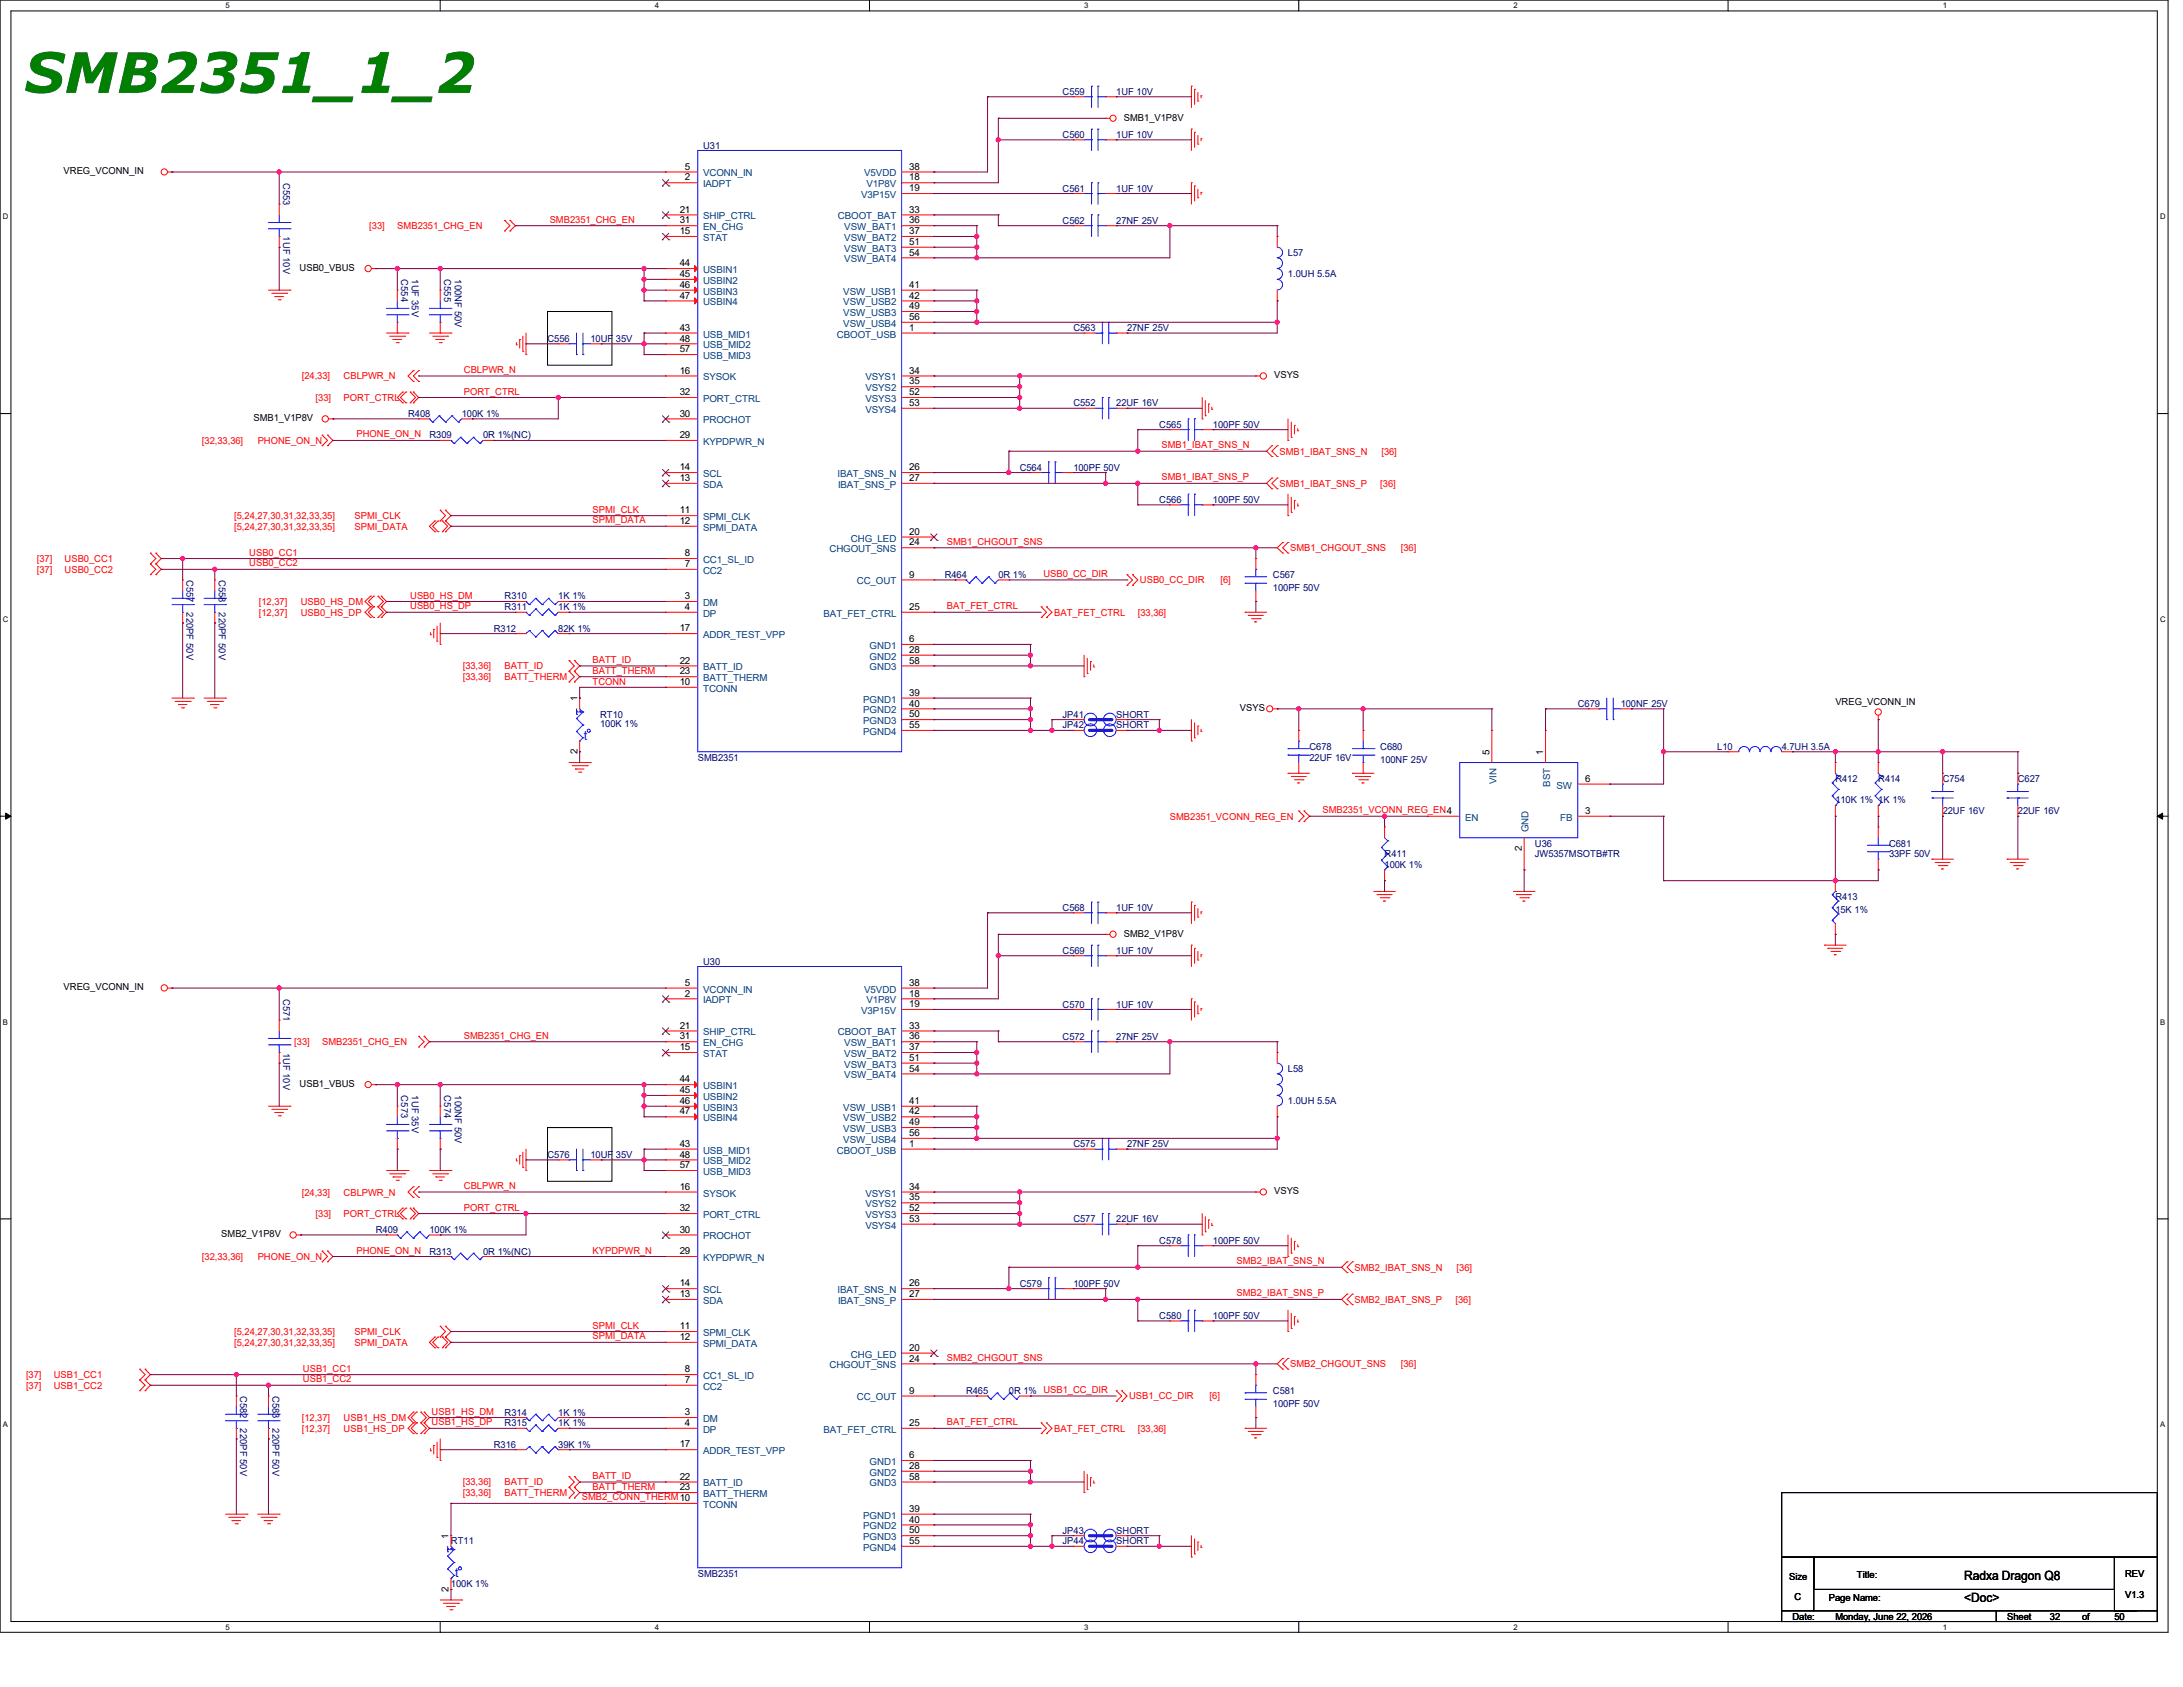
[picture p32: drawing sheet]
<svg xmlns="http://www.w3.org/2000/svg" width="558mm" height="431mm" viewBox="0 0 558 431" stroke-linecap="round" stroke-linejoin="round" font-family="sans-serif">
<defs><g id="words">
<text font-size="14.2" fill="#007f00" x="6.3" y="23.7">SMB2351_1_2</text>
<g font-size="3.3" fill="#00f">
<text x="149.3" y="189">t</text>
<text x="116.4" y="403">t</text>
</g>
<g font-size="3.3">
<text x="502.1" y="403.8">Radxa Dragon Q8</text>
<text x="502.1" y="409.3">&lt;Doc&gt;</text>
</g>
<g font-size="2.5" fill="#00007f">
<text x="271.6" y="24.3">C559</text>
<text x="285.3" y="24.3">1UF 10V</text>
<text x="271.6" y="35.2">C560</text>
<text x="285.3" y="35.2">1UF 10V</text>
<text x="179.7" y="38">U31</text>
<text x="72.4" y="46.7" transform="rotate(90 72.4 46.7)">C553</text>
<text x="271.6" y="48.9">C561</text>
<text x="285.3" y="48.9">1UF 10V</text>
<text x="271.6" y="57.1">C562</text>
<text x="285.3" y="57.1">27NF 25V</text>
<text x="72.4" y="60.4" transform="rotate(90 72.4 60.4)">1UF 10V</text>
<text x="329.2" y="65.4">L57</text>
<text x="102.6" y="71.4" transform="rotate(90 102.6 71.4)">C554</text>
<text x="105.3" y="71.4" transform="rotate(90 105.3 71.4)">1UF 35V</text>
<text x="113.5" y="71.4" transform="rotate(90 113.5 71.4)">C555</text>
<text x="116.3" y="71.4" transform="rotate(90 116.3 71.4)">100NF 50V</text>
<text x="329.2" y="70.9">1.0UH 5.5A</text>
<text x="140" y="87.3">C556</text>
<text x="150.9" y="87.3">10UF 35V</text>
<text x="274.4" y="84.6">C563</text>
<text x="288.1" y="84.6">27NF 25V</text>
<text x="104.3" y="106.6">R408</text>
<text x="118" y="106.6">100K 1%</text>
<text x="274.4" y="103.8">C552</text>
<text x="285.3" y="103.8">22UF 16V</text>
<text x="109.8" y="112">R309</text>
<text x="123.5" y="112">0R 1%(NC)</text>
<text x="296.3" y="109.3">C565</text>
<text x="310" y="109.3">100PF 50V</text>
<text x="260.6" y="120.3">C564</text>
<text x="274.4" y="120.3">100PF 50V</text>
<text x="296.3" y="128.5">C566</text>
<text x="310" y="128.5">100PF 50V</text>
<text x="47.7" y="148.2" transform="rotate(90 47.7 148.2)">C557</text>
<text x="55.9" y="148.2" transform="rotate(90 55.9 148.2)">C558</text>
<text x="241.5" y="147.7">R464</text>
<text x="255.2" y="147.7">0R 1%</text>
<text x="325.4" y="147.7">C567</text>
<text x="129" y="153.2">R310</text>
<text x="129" y="155.9">R311</text>
<text x="142.7" y="153.2">1K 1%</text>
<text x="142.7" y="155.9">1K 1%</text>
<text x="325.4" y="151">100PF 50V</text>
<text x="47.7" y="156.4" transform="rotate(90 47.7 156.4)">220PF 50V</text>
<text x="55.9" y="156.4" transform="rotate(90 55.9 156.4)">220PF 50V</text>
<text x="126.2" y="161.4">R312</text>
<text x="142.7" y="161.4">82K 1%</text>
<text x="153.4" y="183.3">RT10</text>
<text x="153.4" y="185.8">100K 1%</text>
<text x="271.6" y="183.3">JP41</text>
<text x="285.3" y="183.3">SHORT</text>
<text x="403.3" y="180.6">C679</text>
<text x="414.3" y="180.6">100NF 25V</text>
<text x="271.6" y="186.1">JP42</text>
<text x="285.3" y="186.1">SHORT</text>
<text x="334.7" y="191.6">C678</text>
<text x="352.8" y="191.6">C680</text>
<text x="439" y="191.6">L10</text>
<text x="455.4" y="191.6">4.7UH 3.5A</text>
<text x="178.4" y="194.3">SMB2351</text>
<text x="334.7" y="194.3">22UF 16V</text>
<text x="352.8" y="194.9">100NF 25V</text>
<text x="469.1" y="199.8">R412</text>
<text x="480.1" y="199.8">R414</text>
<text x="496.6" y="199.8">C754</text>
<text x="515.8" y="199.8">C627</text>
<text x="469.1" y="205.3">110K 1% 1K 1%</text>
<text x="496.6" y="208">22UF 16V</text>
<text x="515.8" y="208">22UF 16V</text>
<text x="353.9" y="219">R411</text>
<text x="353.9" y="221.7">100K 1%</text>
<text x="392.3" y="216.3">U36</text>
<text x="392.3" y="219">JW5357MSOTB#TR</text>
<text x="482.9" y="216.3">C681</text>
<text x="482.9" y="219">33PF 50V</text>
<text x="271.6" y="232.7">C568</text>
<text x="285.3" y="232.7">1UF 10V</text>
<text x="469.1" y="230">R413</text>
<text x="469.1" y="233.3">15K 1%</text>
<text x="271.6" y="243.7">C569</text>
<text x="285.3" y="243.7">1UF 10V</text>
<text x="179.7" y="246.4">U30</text>
<text x="72.4" y="255.2" transform="rotate(90 72.4 255.2)">C571</text>
<text x="271.6" y="257.4">C570</text>
<text x="285.3" y="257.4">1UF 10V</text>
<text x="72.4" y="268.9" transform="rotate(90 72.4 268.9)">1UF 10V</text>
<text x="271.6" y="265.6">C572</text>
<text x="285.3" y="265.6">27NF 25V</text>
<text x="329.2" y="273.9">L58</text>
<text x="102.6" y="279.9" transform="rotate(90 102.6 279.9)">C573</text>
<text x="105.3" y="279.9" transform="rotate(90 105.3 279.9)">1UF 35V</text>
<text x="113.5" y="279.9" transform="rotate(90 113.5 279.9)">C574</text>
<text x="116.3" y="279.9" transform="rotate(90 116.3 279.9)">100NF 50V</text>
<text x="329.2" y="282.1">1.0UH 5.5A</text>
<text x="274.4" y="293.1">C575</text>
<text x="288.1" y="293.1">27NF 25V</text>
<text x="140" y="295.8">C576</text>
<text x="150.9" y="295.8">10UF 35V</text>
<text x="96.1" y="315">R409</text>
<text x="109.8" y="315">100K 1%</text>
<text x="274.4" y="312.3">C577</text>
<text x="285.3" y="312.3">22UF 16V</text>
<text x="296.3" y="317.8">C578</text>
<text x="310" y="317.8">100PF 50V</text>
<text x="109.8" y="320.5">R313</text>
<text x="123.5" y="320.5">0R 1%(NC)</text>
<text x="260.6" y="328.7">C579</text>
<text x="274.4" y="328.7">100PF 50V</text>
<text x="296.3" y="337">C580</text>
<text x="310" y="337">100PF 50V</text>
<text x="61.4" y="356.7" transform="rotate(90 61.4 356.7)">C582</text>
<text x="69.6" y="356.7" transform="rotate(90 69.6 356.7)">C583</text>
<text x="246.9" y="356.1">R465</text>
<text x="257.9" y="356.1">0R 1% USB1_CC_DIR</text>
<text x="325.4" y="356.1">C581</text>
<text x="325.4" y="359.5">100PF 50V</text>
<text x="61.4" y="364.9" transform="rotate(90 61.4 364.9)">220PF 50V</text>
<text x="69.6" y="364.9" transform="rotate(90 69.6 364.9)">220PF 50V</text>
<text x="129" y="361.7">R314</text>
<text x="129" y="364.4">R315</text>
<text x="142.7" y="361.7">1K 1%</text>
<text x="142.7" y="364.4">1K 1%</text>
<text x="126.2" y="369.9">R316</text>
<text x="142.7" y="369.9">39K 1%</text>
<text x="115.3" y="394.6">RT11</text>
<text x="271.6" y="391.8">JP43</text>
<text x="271.6" y="394.6">JP44</text>
<text x="285.3" y="391.8">SHORT</text>
<text x="285.3" y="394.6">SHORT</text>
<text x="115.3" y="405.6">100K 1%</text>
<text x="178.4" y="402.8">SMB2351</text>
</g>
<g font-size="2.5">
<text x="287.3" y="30.8">SMB1_V1P8V</text>
<text x="16.3" y="44.5">VREG_VCONN_IN</text>
<text x="175.1" y="43.3">5</text>
<text x="175.1" y="46.1">2</text>
<text x="232.4" y="43.3">38</text>
<text x="232.4" y="46.1">18</text>
<text x="232.4" y="48.9">19</text>
<text x="173.7" y="54.3">21</text>
<text x="173.7" y="57.1">31</text>
<text x="173.7" y="59.8">15</text>
<text x="232.4" y="54.3">33</text>
<text x="232.4" y="57.1">36</text>
<text x="232.4" y="59.8">37</text>
<text x="232.4" y="62.6">51</text>
<text x="232.4" y="65.3">54</text>
<text x="76.6" y="69.2">USB0_VBUS</text>
<text x="173.7" y="68">44</text>
<text x="173.7" y="70.8">45</text>
<text x="173.7" y="73.5">46</text>
<text x="173.7" y="76.3">47</text>
<text x="232.4" y="73.5">41</text>
<text x="232.4" y="76.3">42</text>
<text x="232.4" y="79">49</text>
<text x="232.4" y="81.7">56</text>
<text x="173.7" y="84.5">43</text>
<text x="173.7" y="87.2">48</text>
<text x="173.7" y="90">57</text>
<text x="232.4" y="84.5">1</text>
<text x="173.7" y="95.5">16</text>
<text x="232.4" y="95.5">34</text>
<text x="173.7" y="101">32</text>
<text x="232.4" y="98.2">35</text>
<text x="232.4" y="101">52</text>
<text x="325.7" y="96.6">VSYS</text>
<text x="64.8" y="107.7">SMB1_V1P8V</text>
<text x="173.7" y="106.4">30</text>
<text x="232.4" y="103.7">53</text>
<text x="173.7" y="111.9">29</text>
<text x="173.7" y="120.1">14</text>
<text x="173.7" y="122.9">13</text>
<text x="232.4" y="120.1">26</text>
<text x="232.4" y="122.9">27</text>
<text x="173.7" y="131.1">11</text>
<text x="173.7" y="133.9">12</text>
<text x="232.4" y="136.6">20</text>
<text x="175.1" y="142.1">8</text>
<text x="232.4" y="139.4">24</text>
<text x="175.1" y="144.9">7</text>
<text x="232.4" y="147.6">9</text>
<text x="175.1" y="153.1">3</text>
<text x="175.1" y="155.8">4</text>
<text x="232.4" y="155.8">25</text>
<text x="173.7" y="161.3">17</text>
<text x="232.4" y="164">6</text>
<text x="232.4" y="166.8">28</text>
<text x="173.7" y="169.5">22</text>
<text x="173.7" y="172.3">23</text>
<text x="232.4" y="169.5">58</text>
<text x="147.6" y="179.2" transform="rotate(-90 147.6 179.2)">1</text>
<text x="173.7" y="175">10</text>
<text x="232.4" y="177.8">39</text>
<text x="232.4" y="180.5">40</text>
<text x="232.4" y="183.3">50</text>
<text x="316.9" y="181.7">VSYS</text>
<text x="469.1" y="180">VREG_VCONN_IN</text>
<text x="232.4" y="186">55</text>
<text x="147.6" y="192.6" transform="rotate(-90 147.6 192.6)">2</text>
<text x="380.7" y="192.9" transform="rotate(-90 380.7 192.9)">5</text>
<text x="394.5" y="192.9" transform="rotate(-90 394.5 192.9)">1</text>
<text x="405.2" y="199.7">6</text>
<text x="405.2" y="207.9">3</text>
<text x="389" y="217.3" transform="rotate(-90 389 217.3)">2</text>
<text x="287.3" y="239.3">SMB2_V1P8V</text>
<text x="175.1" y="251.8">5</text>
<text x="232.4" y="251.8">38</text>
<text x="16.3" y="253">VREG_VCONN_IN</text>
<text x="175.1" y="254.6">2</text>
<text x="232.4" y="254.6">18</text>
<text x="232.4" y="257.3">19</text>
<text x="173.7" y="262.8">21</text>
<text x="232.4" y="262.8">33</text>
<text x="173.7" y="265.6">31</text>
<text x="173.7" y="268.3">15</text>
<text x="232.4" y="265.6">36</text>
<text x="232.4" y="268.3">37</text>
<text x="232.4" y="271">51</text>
<text x="232.4" y="273.8">54</text>
<text x="76.6" y="277.7">USB1_VBUS</text>
<text x="173.7" y="276.5">44</text>
<text x="173.7" y="279.3">45</text>
<text x="173.7" y="282">46</text>
<text x="173.7" y="284.7">47</text>
<text x="232.4" y="282">41</text>
<text x="232.4" y="284.7">42</text>
<text x="232.4" y="287.5">49</text>
<text x="173.7" y="293">43</text>
<text x="232.4" y="290.2">56</text>
<text x="232.4" y="293">1</text>
<text x="173.7" y="295.7">48</text>
<text x="173.7" y="298.4">57</text>
<text x="173.7" y="304">16</text>
<text x="232.4" y="304">34</text>
<text x="325.7" y="305.1">VSYS</text>
<text x="173.7" y="309.5">32</text>
<text x="232.4" y="306.7">35</text>
<text x="232.4" y="309.5">52</text>
<text x="56.6" y="316.1">SMB2_V1P8V</text>
<text x="173.7" y="314.9">30</text>
<text x="232.4" y="312.2">53</text>
<text x="173.7" y="320.4">29</text>
<text x="173.7" y="328.6">14</text>
<text x="232.4" y="328.6">26</text>
<text x="173.7" y="331.4">13</text>
<text x="232.4" y="331.4">27</text>
<text x="173.7" y="339.6">11</text>
<text x="173.7" y="342.3">12</text>
<text x="232.4" y="345.1">20</text>
<text x="232.4" y="347.9">24</text>
<text x="175.1" y="350.6">8</text>
<text x="175.1" y="353.3">7</text>
<text x="232.4" y="356.1">9</text>
<text x="175.1" y="361.6">3</text>
<text x="175.1" y="364.3">4</text>
<text x="232.4" y="364.3">25</text>
<text x="173.7" y="369.8">17</text>
<text x="232.4" y="372.5">6</text>
<text x="232.4" y="375.3">28</text>
<text x="173.7" y="378">22</text>
<text x="173.7" y="380.7">23</text>
<text x="232.4" y="378">58</text>
<text x="232.4" y="386.2">39</text>
<text x="232.4" y="389">40</text>
<text x="114.7" y="393.1" transform="rotate(-90 114.7 393.1)">1</text>
<text x="232.4" y="391.8">50</text>
<text x="232.4" y="394.5">55</text>
<text x="114.7" y="406.6" transform="rotate(-90 114.7 406.6)">2</text>
<text x="457.3" y="403.6">Size</text>
<text x="474.6" y="403.1">Title:</text>
<text x="543.2" y="402.8">REV</text>
<text x="458.2" y="413.8">Date:</text>
<text x="458.7" y="408.9">C</text>
<text x="467.5" y="409.1">Page Name:</text>
<text x="469.1" y="413.8">Monday, June 22, 2026</text>
<text x="513" y="413.8">Sheet</text>
<text x="524" y="413.8">32</text>
<text x="532.2" y="413.8">of</text>
<text x="540.5" y="413.8">50</text>
<text x="543.2" y="408.3">V1.3</text>
</g>
<g font-size="2.5" fill="#003f7f">
<text x="179.7" y="45.1">VCONN_IN</text>
<text x="179.7" y="47.8">IADPT</text>
<text x="220.9" y="45.1">V5VDD</text>
<text x="221.4" y="47.8">V1P8V</text>
<text x="220.1" y="50.6">V3P15V</text>
<text x="179.7" y="56">SHIP_CTRL</text>
<text x="179.7" y="58.8">EN_CHG</text>
<text x="214.2" y="56">CBOOT_BAT</text>
<text x="215.8" y="58.8">VSW_BAT1</text>
<text x="179.7" y="61.6">STAT</text>
<text x="215.8" y="61.6">VSW_BAT2</text>
<text x="215.8" y="64.3">VSW_BAT3</text>
<text x="179.7" y="69.8">USBIN1</text>
<text x="215.8" y="67">VSW_BAT4</text>
<text x="179.7" y="72.5">USBIN2</text>
<text x="179.7" y="75.3">USBIN3</text>
<text x="215.6" y="75.3">VSW_USB1</text>
<text x="179.7" y="78">USBIN4</text>
<text x="215.6" y="78">VSW_USB2</text>
<text x="215.6" y="80.7">VSW_USB3</text>
<text x="215.6" y="83.5">VSW_USB4</text>
<text x="179.7" y="86.2">USB_MID1</text>
<text x="179.7" y="89">USB_MID2</text>
<text x="213.9" y="86.2">CBOOT_USB</text>
<text x="179.7" y="91.7">USB_MID3</text>
<text x="179.7" y="97.2">SYSOK</text>
<text x="221.2" y="97.2">VSYS1</text>
<text x="221.2" y="99.9">VSYS2</text>
<text x="179.7" y="102.7">PORT_CTRL</text>
<text x="221.2" y="102.7">VSYS3</text>
<text x="221.2" y="105.5">VSYS4</text>
<text x="179.7" y="108.2">PROCHOT</text>
<text x="179.7" y="113.7">KYPDPWR_N</text>
<text x="179.7" y="121.9">SCL</text>
<text x="179.7" y="124.6">SDA</text>
<text x="214.1" y="121.9">IBAT_SNS_N</text>
<text x="214.2" y="124.6">IBAT_SNS_P</text>
<text x="179.7" y="132.9">SPMI_CLK</text>
<text x="179.7" y="135.6">SPMI_DATA</text>
<text x="179.7" y="143.8">CC1_SL_ID</text>
<text x="212" y="141.1">CHGOUT_SNS</text>
<text x="217.5" y="138.3">CHG_LED</text>
<text x="179.7" y="146.6">CC2</text>
<text x="219" y="149.3">CC_OUT</text>
<text x="179.7" y="154.8">DM</text>
<text x="179.7" y="157.6">DP</text>
<text x="210.5" y="157.6">BAT_FET_CTRL</text>
<text x="179.7" y="163">ADDR_TEST_VPP</text>
<text x="222.3" y="165.8">GND1</text>
<text x="179.7" y="171.3">BATT_ID</text>
<text x="222.3" y="168.5">GND2</text>
<text x="222.3" y="171.3">GND3</text>
<text x="179.7" y="174">BATT_THERM</text>
<text x="179.7" y="176.7">TCONN</text>
<text x="220.6" y="179.5">PGND1</text>
<text x="220.6" y="182.2">PGND2</text>
<text x="220.6" y="185">PGND3</text>
<text x="220.6" y="187.7">PGND4</text>
<text x="382.5" y="200.3" transform="rotate(-90 382.5 200.3)">VIN</text>
<text x="396.2" y="201" transform="rotate(-90 396.2 201)">BST</text>
<text x="397.8" y="201.5">SW</text>
<text x="374.5" y="209.7">EN</text>
<text x="398.8" y="209.7">FB</text>
<text x="390.7" y="212.7" transform="rotate(-90 390.7 212.7)">GND</text>
<text x="179.7" y="253.6">VCONN_IN</text>
<text x="179.7" y="256.3">IADPT</text>
<text x="220.9" y="253.6">V5VDD</text>
<text x="221.4" y="256.3">V1P8V</text>
<text x="220.1" y="259">V3P15V</text>
<text x="179.7" y="264.5">SHIP_CTRL</text>
<text x="179.7" y="267.3">EN_CHG</text>
<text x="214.2" y="264.5">CBOOT_BAT</text>
<text x="215.8" y="267.3">VSW_BAT1</text>
<text x="179.7" y="270">STAT</text>
<text x="215.8" y="270">VSW_BAT2</text>
<text x="215.8" y="272.8">VSW_BAT3</text>
<text x="215.8" y="275.5">VSW_BAT4</text>
<text x="179.7" y="278.3">USBIN1</text>
<text x="179.7" y="281">USBIN2</text>
<text x="179.7" y="283.8">USBIN3</text>
<text x="179.7" y="286.5">USBIN4</text>
<text x="215.6" y="283.8">VSW_USB1</text>
<text x="215.6" y="286.5">VSW_USB2</text>
<text x="215.6" y="289.2">VSW_USB3</text>
<text x="215.6" y="292">VSW_USB4</text>
<text x="179.7" y="294.7">USB_MID1</text>
<text x="179.7" y="297.5">USB_MID2</text>
<text x="213.9" y="294.7">CBOOT_USB</text>
<text x="179.7" y="300.2">USB_MID3</text>
<text x="179.7" y="305.7">SYSOK</text>
<text x="221.2" y="305.7">VSYS1</text>
<text x="179.7" y="311.2">PORT_CTRL</text>
<text x="221.2" y="308.4">VSYS2</text>
<text x="221.2" y="311.2">VSYS3</text>
<text x="179.7" y="316.7">PROCHOT</text>
<text x="221.2" y="313.9">VSYS4</text>
<text x="179.7" y="322.2">KYPDPWR_N</text>
<text x="179.7" y="330.4">SCL</text>
<text x="179.7" y="333.1">SDA</text>
<text x="214.1" y="330.4">IBAT_SNS_N</text>
<text x="214.2" y="333.1">IBAT_SNS_P</text>
<text x="179.7" y="341.3">SPMI_CLK</text>
<text x="179.7" y="344.1">SPMI_DATA</text>
<text x="217.5" y="346.8">CHG_LED</text>
<text x="179.7" y="352.3">CC1_SL_ID</text>
<text x="212" y="349.6">CHGOUT_SNS</text>
<text x="179.7" y="355">CC2</text>
<text x="219" y="357.8">CC_OUT</text>
<text x="179.7" y="363.3">DM</text>
<text x="179.7" y="366.1">DP</text>
<text x="179.7" y="371.5">ADDR_TEST_VPP</text>
<text x="210.5" y="366.1">BAT_FET_CTRL</text>
<text x="222.3" y="374.3">GND1</text>
<text x="222.3" y="377">GND2</text>
<text x="179.7" y="379.8">BATT_ID</text>
<text x="179.7" y="382.5">BATT_THERM</text>
<text x="222.3" y="379.8">GND3</text>
<text x="179.7" y="385.2">TCONN</text>
<text x="220.6" y="388">PGND1</text>
<text x="220.6" y="390.7">PGND2</text>
<text x="220.6" y="393.5">PGND3</text>
<text x="220.6" y="396.2">PGND4</text>
</g>
<g font-size="2.5" fill="#f00">
<text x="94.4" y="58.5">[33]</text>
<text x="101.6" y="58.5">SMB2351_CHG_EN</text>
<text x="140.5" y="56.9">SMB2351_CHG_EN</text>
<text x="118.6" y="95.3">CBLPWR_N</text>
<text x="77.1" y="96.9">[24,33]</text>
<text x="87.8" y="96.9">CBLPWR_N</text>
<text x="118.6" y="100.8">PORT_CTRL</text>
<text x="80.7" y="102.4">[33]</text>
<text x="87.8" y="102.4">PORT_CTRL</text>
<text x="51.6" y="113.4">[32,33,36]</text>
<text x="65.9" y="113.4">PHONE_ON_N</text>
<text x="91.1" y="111.8">PHONE_ON_N</text>
<text x="296.9" y="114.5">SMB1_IBAT_SNS_N</text>
<text x="327" y="116.1">SMB1_IBAT_SNS_N</text>
<text x="353.1" y="116.1">[36]</text>
<text x="296.9" y="122.7">SMB1_IBAT_SNS_P</text>
<text x="327" y="124.4">SMB1_IBAT_SNS_P</text>
<text x="352.8" y="124.4">[36]</text>
<text x="151.5" y="131">SPMI_CLK</text>
<text x="59.9" y="132.6">[5,24,27,30,31,32,33,35]</text>
<text x="59.9" y="135.3">[5,24,27,30,31,32,33,35]</text>
<text x="90.6" y="135.3">SPMI_DATA</text>
<text x="90.6" y="132.6">SPMI_CLK</text>
<text x="151.5" y="133.7">SPMI_DATA</text>
<text x="9.4" y="143.6">[37]</text>
<text x="16.5" y="143.6">USB0_CC1</text>
<text x="63.7" y="141.9">USB0_CC1</text>
<text x="242" y="139.2">SMB1_CHGOUT_SNS</text>
<text x="329.8" y="140.8">SMB1_CHGOUT_SNS</text>
<text x="358.1" y="140.8">[36]</text>
<text x="9.4" y="146.3">[37]</text>
<text x="16.5" y="146.3">USB0_CC2</text>
<text x="63.7" y="144.7">USB0_CC2</text>
<text x="266.7" y="147.4">USB0_CC_DIR</text>
<text x="291.4" y="149.1">USB0_CC_DIR</text>
<text x="312" y="149.1">[6]</text>
<text x="66.2" y="154.6">[12,37]</text>
<text x="76.9" y="154.6">USB0_HS_DM</text>
<text x="104.9" y="152.9">USB0_HS_DM</text>
<text x="104.9" y="155.7">USB0_HS_DP</text>
<text x="242" y="155.7">BAT_FET_CTRL</text>
<text x="66.2" y="157.3">[12,37]</text>
<text x="76.9" y="157.3">USB0_HS_DP</text>
<text x="269.5" y="157.3">BAT_FET_CTRL</text>
<text x="290.8" y="157.3">[33,36]</text>
<text x="118.3" y="171">[33,36]</text>
<text x="118.3" y="173.7">[33,36]</text>
<text x="129" y="171">BATT_ID</text>
<text x="129" y="173.7">BATT_THERM</text>
<text x="151.5" y="169.4">BATT_ID</text>
<text x="151.5" y="172.1">BATT_THERM</text>
<text x="151.5" y="175">TCONN</text>
<text x="299" y="209.4">SMB2351_VCONN_REG_EN</text>
<text x="338" y="207.8">SMB2351_VCONN_REG_EN4</text>
<text x="75.2" y="267">[33]</text>
<text x="82.3" y="267">SMB2351_CHG_EN</text>
<text x="118.6" y="265.4">SMB2351_CHG_EN</text>
<text x="77.1" y="305.4">[24,33]</text>
<text x="87.8" y="305.4">CBLPWR_N</text>
<text x="118.6" y="303.8">CBLPWR_N</text>
<text x="80.7" y="310.9">[33]</text>
<text x="87.8" y="310.9">PORT_CTRL</text>
<text x="118.6" y="309.3">PORT_CTRL</text>
<text x="51.6" y="321.9">[32,33,36]</text>
<text x="65.9" y="321.9">PHONE_ON_N</text>
<text x="91.1" y="320.3">PHONE_ON_N</text>
<text x="151.5" y="320.3">KYPDPWR_N</text>
<text x="316.1" y="323">SMB2_IBAT_SNS_N</text>
<text x="346.2" y="324.6">SMB2_IBAT_SNS_N</text>
<text x="372.3" y="324.6">[36]</text>
<text x="316.1" y="331.2">SMB2_IBAT_SNS_P</text>
<text x="346.2" y="332.9">SMB2_IBAT_SNS_P</text>
<text x="372" y="332.9">[36]</text>
<text x="59.9" y="341.1">[5,24,27,30,31,32,33,35]</text>
<text x="90.6" y="341.1">SPMI_CLK</text>
<text x="151.5" y="339.4">SPMI_CLK</text>
<text x="59.9" y="343.8">[5,24,27,30,31,32,33,35]</text>
<text x="90.6" y="343.8">SPMI_DATA</text>
<text x="151.5" y="342.2">SPMI_DATA</text>
<text x="242" y="347.7">SMB2_CHGOUT_SNS</text>
<text x="6.6" y="352">[37]</text>
<text x="13.8" y="352">USB1_CC1</text>
<text x="77.4" y="350.4">USB1_CC1</text>
<text x="77.4" y="353.1">USB1_CC2</text>
<text x="329.8" y="349.3">SMB2_CHGOUT_SNS</text>
<text x="358.1" y="349.3">[36]</text>
<text x="6.6" y="354.8">[37]</text>
<text x="13.8" y="354.8">USB1_CC2</text>
<text x="288.6" y="357.5">USB1_CC_DIR</text>
<text x="309.2" y="357.5">[6]</text>
<text x="77.1" y="363">[12,37]</text>
<text x="77.1" y="365.8">[12,37]</text>
<text x="87.8" y="363">USB1_HS_DM</text>
<text x="87.8" y="365.8">USB1_HS_DP</text>
<text x="110.3" y="361.4">USB1_HS_DM</text>
<text x="110.3" y="364.2">USB1_HS_DP</text>
<text x="242" y="364.2">BAT_FET_CTRL</text>
<text x="269.5" y="365.8">BAT_FET_CTRL</text>
<text x="290.8" y="365.8">[33,36]</text>
<text x="151.5" y="377.9">BATT_ID</text>
<text x="118.3" y="379.5">[33,36]</text>
<text x="118.3" y="382.2">[33,36]</text>
<text x="129" y="379.5">BATT_ID</text>
<text x="129" y="382.2">BATT_THERM</text>
<text x="148.7" y="383.3">SMB2_CONN_THERM10</text>
<text x="151.5" y="380.6">BATT_THERM</text>
</g>
<g font-size="2">
<text x="57.7" y="2.1">5</text>
<text x="167.4" y="2.1">4</text>
<text x="277.1" y="2.1">3</text>
<text x="386.8" y="2.1">2</text>
<text x="496.6" y="2.1">1</text>
<text x=".8" y="56">D</text>
<text x="552.2" y="56">D</text>
<text x=".8" y="158.9">C</text>
<text x="552.2" y="158.9">C</text>
<text x=".8" y="261.7">B</text>
<text x="552.2" y="261.7">B</text>
<text x=".8" y="364.6">A</text>
<text x="552.2" y="364.6">A</text>
<text x="57.7" y="416.3">5</text>
<text x="167.4" y="416.3">4</text>
<text x="277.1" y="416.3">3</text>
<text x="386.8" y="416.3">2</text>
<text x="496.6" y="416.3">1</text>
</g>
</g></defs>
<g fill="none" stroke="#000" stroke-width=".26">
<path d="M0 0h554.2v417h-554.2zM2.8 2.8h548.6v411.5h-548.6zM112.5 0v2.8M222.3 0v2.8M332 0v2.8M441.7 0v2.8M140 79.6h16.4v13.7h-16.4zM0 105.7h2.8M551.4 105.7h2.8M0 208.5h2.8M1.4 207.7l1.4 .8-1.4 .8zM551.4 208.5l1.4-.8v1.6z"/>
<path d="M551.4 208.5h2.8M140 288.1h16.4v13.7h-16.4zM0 311.4h2.8M551.4 311.4h2.8M455.4 381.3h96v16.5h-96zM455.4 397.8h8.2v13.7h-8.2zM463.6 397.8h76.9v8.3h-76.9zM540.5 397.8h10.9v13.7h-10.9zM112.5 414.3v2.7M222.3 414.3v2.7M332 414.3v2.7M441.7 414.3v2.7"/>
<path d="M455.4 411.5h54.9v2.8h-54.9zM463.6 411.5h82.3M510.3 411.5h41.1v2.8h-41.1zM545.9 411.5h.1"/>
</g>
<path d="M1.4 207.7l1.4 .8-1.4 .8zM551.4 208.5l1.4-.8v1.6z" fill="#000"/>
<g fill="none" stroke="#f00" stroke-width=".26">
<path d="M274.4 24.7h.1M274.4 24.7h2.7M282.6 30.2h.1M282.6 30.2h1.1M282.6 24.7h2.7M285.3 24.7h.1M304.5 22h.1M304.5 33h.1M304.5 22v5.5M304.5 33v5.4M305.4 22.8h.1M305.4 33.8h.1"/>
<path d="M305.4 22.8v3.9M305.4 33.8v3.8M306.2 25.8h.1M306.2 36.8h.1M306.2 23.6v2.2M306.2 34.6v2.2M307 24.5h.1M307 35.4h.1M307 24.5v.5M307 35.4v.6M42.8 43.9h1.1M43.9 43.9h.1"/>
<path d="M129 56.3h.1M129 59h.1M129 56.3l1.3 1.4-1.3 1.3M130.3 59h.1M130.3 56.3h.1M130.3 56.3l1.4 1.4-1.4 1.3M274.4 57.7h.1M274.4 57.7h2.7M282.6 57.7h2.7M285.3 57.7h.1M304.5 46.7h.1M304.5 46.7v5.5"/>
<path d="M305.4 47.5h.1M305.4 47.5v3.9M306.2 50.5h.1M306.2 48.3v2.2M307 49.1h.1M307 49.1v.6M68.6 74.1h5.5M69.5 74.9h3.8M70.3 75.8h.1M70.3 75.8h2.2M71.1 76.6h.5M71.6 76.6h.1"/>
<path d="M73.3 74.9h.1M74.1 74.1h.1M95 68.6h1.1M96.1 68.6h.1M326.5 60.4h.1M326.5 76.9h.1M326.5 60.4v2.8M326.5 74.1v2.8M98.8 85.1h5.5M99.6 85.9h3.9M100.5 86.7h.1M100.5 86.7h2.2"/>
<path d="M101.3 87.5h.5M101.8 87.5h.1M103.5 85.9h.1M104.3 85.1h.1M105.7 94.7h.1M105.7 97.5h.1M105.7 94.7l-1.4 1.4 1.4 1.4M107 94.7h.1M107 97.5h.1M107 94.7l-1.3 1.4 1.3 1.4M109.8 85.1h5.5M110.6 85.9h3.8"/>
<path d="M111.4 86.7h.1M111.4 86.7h2.2M112.3 87.5h.5M112.8 87.5h.1M114.4 85.9h.1M115.3 85.1h.1M132 88.1h.1M132 87.5v.6M132.8 86.7h.1M132.8 86.7v2.2M133.6 89.7h.1M133.6 85.9v3.8"/>
<path d="M134.5 90.6h.1M134.5 85.1v5.5M321 96.1h.1M321 96.1h1.1M82.3 111.2h.1M82.3 113.9h.1M82.3 111.2l1.4 1.3-1.4 1.4M83.7 113.9h.1M83.7 111.2h.1M83.7 111.2l1.4 1.3-1.4 1.4M84 107h1.1M85.1 107h.1"/>
<path d="M102.9 102.9h.1M102.9 100.2h.1M102.9 100.2l-1.3 1.4 1.3 1.3M103.8 102.9h.1M103.8 100.2h.1M103.8 100.2l-1.4 1.4 1.4 1.3M104.9 100.2h.1M104.9 102.9h.1M104.9 100.2l1.3 1.4-1.3 1.3M105.7 102.9h.1M105.7 100.2h.1M105.7 100.2l1.3 1.4-1.3 1.3"/>
<path d="M307.3 107h.1M307.3 101.6v5.4M308.1 106.2h.1M308.1 102.4v3.8M308.9 103.2h.1M308.9 103.2v2.2M309.8 104.6h.1M309.8 104v.6M325.1 113.9h.1M325.1 116.6h.1M325.1 113.9l-1.3 1.4 1.3 1.3M326.5 116.6h.1"/>
<path d="M326.5 113.9h.1M326.5 113.9l-1.4 1.4 1.4 1.3M329.2 112.5h.1M329.2 107v5.5M330.1 111.7h.1M330.1 107.9v3.8M330.9 108.7h.1M330.9 108.7v2.2M331.7 110.1h.1M331.7 109.5v.6M111.2 135.8h.1M111.2 133.1h.1"/>
<path d="M111.2 133.1l-1.4 1.3 1.4 1.4M112 135.8h.1M112 133.1h.1M112 133.1l-1.4 1.3 1.4 1.4M112.5 130.3h.1M112.5 133.1h.1M112.5 130.3l1.4 1.4-1.4 1.4M113.1 133.1h.1M113.1 135.8h.1M113.1 133.1l1.3 1.3-1.3 1.4M113.9 135.8h.1M113.9 133.1h.1"/>
<path d="M113.9 130.3h.1M113.9 133.1l1.4 1.3-1.4 1.4M113.9 130.3l1.4 1.4-1.4 1.4M299 129h.1M299 129h2.8M307.3 129h2.7M310 129h.1M325.1 122.1h.1M325.1 124.9h.1M325.1 122.1l-1.3 1.4 1.3 1.4M326.5 124.9h.1M326.5 122.1h.1"/>
<path d="M326.5 122.1l-1.4 1.4 1.4 1.4M327.9 138.6h.1M327.9 138.6l-1.4 1.4 1.4 1.3M329.2 131.7h.1M329.2 138.6h.1M329.2 126.2v5.5M329.2 138.6l-1.3 1.4 1.3 1.3M330.1 130.9h.1M330.1 127v3.9M330.9 127.9h.1M330.9 127.9v2.2M331.7 129.2h.1"/>
<path d="M331.7 128.7v.5M38.4 141.3h.1M38.4 144.1h.1M38.4 146.8h.1M38.4 141.3l1.4 1.4-1.4 1.4M38.4 144.1l1.4 1.4-1.4 1.3M39.8 144.1h.1M39.8 141.3h.1M39.8 146.8h.1M39.8 141.3l1.4 1.4-1.4 1.4M39.8 144.1l1.4 1.4-1.4 1.3M94.7 155h.1"/>
<path d="M94.7 152.3h.1M94.7 157.8h.1M94.7 155l-1.4 1.4 1.4 1.4M94.7 152.3l-1.4 1.4 1.4 1.3M95.5 155h.1M95.5 152.3h.1M95.5 157.8h.1M95.5 152.3l-1.4 1.4 1.4 1.3M95.5 155l-1.4 1.4 1.4 1.4M96.6 152.3h.1M96.6 155h.1M96.6 157.8h.1"/>
<path d="M96.6 152.3l1.4 1.4-1.4 1.3M96.6 155l1.4 1.4-1.4 1.4M97.5 155h.1M97.5 152.3h.1M97.5 157.8h.1M97.5 152.3l1.3 1.4-1.3 1.3M97.5 155l1.3 1.4-1.3 1.4M111.7 160v3.8M112.5 159.2v5.4M266.1 155h.1M266.1 157.8h.1M266.1 155l1.4 1.4-1.4 1.4"/>
<path d="M267.5 155h.1M267.5 157.8h.1M267.5 155l1.4 1.4-1.4 1.4M288.1 146.8h.1M288.1 149.6h.1M288.1 146.8l1.4 1.4-1.4 1.4M289.5 146.8h.1M289.5 149.6h.1M289.5 146.8l1.3 1.4-1.3 1.4M318.3 156.4h.1M318.3 156.4h5.5M319.1 157.2h.1"/>
<path d="M319.1 157.2h3.8M319.9 158.1h2.2M320.7 158.9h.1M320.7 158.9h.6M321 153.7h.1M321 142.7h.1M321 142.7v2.8M321 150.9v2.8M322.1 158.1h.1M327.9 141.3h.1M329.2 141.3h.1M43.9 178.3h5.5"/>
<path d="M44.7 179.2h3.9M48.6 179.2h.1M49.4 178.3h.1M52.2 178.3h5.5M53 179.2h3.9M56.9 179.2h.1M57.7 178.3h.1M110.1 162.2h.1M110.1 161.6v.6M110.9 160.8h.1M110.9 160.8v2.2M111.7 163.8h.1"/>
<path d="M112.5 164.6h.1M145.5 168.7h.1M145.5 171.5h.1M145.5 174.2h.1M145.5 168.7l1.3 1.4-1.3 1.4M145.5 171.5l1.3 1.4-1.3 1.3M146.8 171.5h.1M146.8 168.7h.1M146.8 174.2h.1M146.8 168.7l1.4 1.4-1.4 1.4M146.8 171.5l1.4 1.4-1.4 1.3M277.1 172.9h.1"/>
<path d="M277.1 167.4v5.5M277.9 172h.1M277.9 168.2v3.8M278.8 169h.1M278.8 169v2.2M279.6 170.4h.1M279.6 169.8v.6M45.6 180h.1M45.6 180h2.2M46.4 180.8h.5M46.9 180.8h.1M53.8 180h.1"/>
<path d="M53.8 180h2.2M54.7 180.8h.5M55.2 180.8h.1M145.5 194.8h5.4M146.3 195.6h3.8M147.1 196.5h.1M147.1 196.5h2.2M147.9 197.3h.6M148.5 197.3h.1M150.1 195.6h.1M150.9 194.8h.1M304.5 189.3h.1"/>
<path d="M304.5 183.9v5.4M305.4 188.5h.1M305.4 184.7v3.8M306.2 185.5h.1M306.2 185.5v2.2M307 186.9h.1M307 186.3v.6M325.4 181.1h1.1M326.5 181.1h.1M329.2 197.6h.1M329.2 197.6h5.5M330.1 198.4h.1"/>
<path d="M330.1 198.4h3.8M330.9 199.2h2.2M333.1 199.2h.1M345.7 197.6h.1M345.7 197.6h5.5M346.5 198.4h.1M346.5 198.4h3.9M347.3 199.2h2.2M349.5 199.2h.1M406.1 181.1h.1M406.1 181.1h2.7M414.3 181.1h2.7"/>
<path d="M417 181.1h.1M441.7 192.1h.1M441.7 192.1h2.8M455.4 192.1h2.8M458.2 192.1h.1M480.1 183.9h.1M480.1 194.8h.1M480.1 182.8v1.1M480.1 194.8v2.8M331.7 200h.1M331.7 200h.5M332 207.2h.1"/>
<path d="M332 209.9h.1M332 207.2l1.3 1.3-1.3 1.4M333.3 209.9h.1M333.3 207.2h.1M333.3 207.2l1.4 1.3-1.4 1.4M348.1 200h.1M348.1 200h.6M480.1 208.5h.1M480.1 211.3h.1M480.1 205.8v2.7M480.1 211.3v2.7M480.1 219.5v2.7"/>
<path d="M493.8 219.5h.1M493.8 219.5h5.5M513 219.5h.1M513 219.5h5.5M282.6 238.7h.1M282.6 238.7h1.1M304.5 230.5h.1M304.5 230.5v5.5M305.4 231.3h.1M305.4 231.3v3.9M306.2 234.3h.1M306.2 232.1v2.2"/>
<path d="M307 233h.1M307 233v.5M351.2 227.8h.1M351.2 227.8h5.5M352 228.6h.1M352 228.6h3.9M352.8 229.4h2.2M353.7 230.2h.1M353.7 230.2h.5M355 229.4h.1M386.8 227.8h.1M386.8 227.8h5.5"/>
<path d="M387.6 228.6h.1M387.6 228.6h3.9M388.5 229.4h2.2M389.3 230.2h.1M389.3 230.2h.5M390.7 229.4h.1M480.1 222.2h.1M494.7 220.3h.1M494.7 220.3h3.8M495.5 221.1h2.2M496.3 222h.1M496.3 222h.5"/>
<path d="M497.7 221.1h.1M513.8 220.3h.1M513.8 220.3h3.9M514.7 221.1h2.2M515.5 222h.1M515.5 222h.5M516.9 221.1h.1M42.8 252.4h1.1M43.9 252.4h.1M304.5 255.2h.1M304.5 241.5h.1M304.5 241.5v5.4"/>
<path d="M304.5 255.2v5.4M305.4 256h.1M305.4 242.3h.1M305.4 242.3v3.8M305.4 256v3.8M306.2 259h.1M306.2 245.3h.1M306.2 243.1v2.2M306.2 256.8v2.2M307 257.6h.1M307 243.9h.1M307 243.9v.6"/>
<path d="M307 257.6v.6M466.4 241.5h.1M466.4 241.5h5.5M467.2 242.3h.1M467.2 242.3h3.8M468 243.1h2.2M468.9 243.9h.1M468.9 243.9h.5M470.2 243.1h.1M95 277.1h1.1M96.1 277.1h.1M107 264.8h.1"/>
<path d="M107 267.5h.1M107 264.8l1.4 1.3-1.4 1.4M108.4 267.5h.1M108.4 264.8h.1M108.4 264.8l1.4 1.3-1.4 1.4M68.6 282.6h5.5M69.5 283.4h3.8M70.3 284.2h.1M70.3 284.2h2.2M71.1 285.1h.5M71.6 285.1h.1M73.3 283.4h.1"/>
<path d="M74.1 282.6h.1M98.8 299h5.5M99.6 299.9h3.9M103.5 299.9h.1M104.3 299h.1M109.8 299h5.5M110.6 299.9h3.8M114.4 299.9h.1M115.3 299h.1M132 296.6h.1M132 296v.6M132.8 295.2h.1"/>
<path d="M132.8 295.2v2.2M133.6 298.2h.1M133.6 294.4v3.8M134.5 299h.1M134.5 293.6v5.4M75.8 315.5h1.1M76.9 315.5h.1M82.3 319.6h.1M82.3 319.6l1.4 1.4-1.4 1.4M83.7 319.6h.1M83.7 319.6l1.4 1.4-1.4 1.4M100.5 300.7h.1"/>
<path d="M100.5 300.7h2.2M101.3 301.5h.5M101.8 301.5h.1M102.9 311.4h.1M102.9 308.7h.1M102.9 308.7l-1.3 1.3 1.3 1.4M103.8 311.4h.1M103.8 308.7h.1M103.8 308.7l-1.4 1.3 1.4 1.4M104.9 308.7h.1M104.9 311.4h.1M104.9 308.7l1.3 1.3-1.3 1.4"/>
<path d="M105.7 303.2h.1M105.7 305.9h.1M105.7 311.4h.1M105.7 308.7h.1M105.7 303.2l-1.4 1.3 1.4 1.4M105.7 308.7l1.3 1.3-1.3 1.4M107 303.2h.1M107 305.9h.1M107 303.2l-1.3 1.3 1.3 1.4M111.4 300.7h.1M111.4 300.7h2.2M112.3 301.5h.5"/>
<path d="M112.8 301.5h.1M307.3 315.5h.1M307.3 310v5.5M308.1 314.7h.1M308.1 310.9v3.8M308.9 311.7h.1M308.9 311.7v2.2M309.8 313.1h.1M309.8 312.5v.6M321 304.5h.1M321 304.5h1.1M329.2 315.5v5.5"/>
<path d="M330.1 316.4v3.8M330.9 317.2h.1M330.9 317.2v2.2M331.7 318.5h.1M331.7 318v.5M82.3 322.4h.1M83.7 322.4h.1M112.5 338.8h.1M112.5 338.8l1.4 1.4-1.4 1.4M113.9 338.8h.1M113.9 338.8l1.4 1.4-1.4 1.4M329.2 321h.1"/>
<path d="M329.2 334.7v5.5M330.1 320.2h.1M330.1 339.4h.1M330.1 335.5v3.9M330.9 336.4h.1M330.9 336.4v2.2M331.7 337.7h.1M331.7 337.2v.5M344.3 322.4h.1M344.3 325.1h.1M344.3 330.6h.1M344.3 333.3h.1"/>
<path d="M344.3 322.4l-1.4 1.4 1.4 1.3M344.3 330.6l-1.4 1.4 1.4 1.3M345.7 325.1h.1M345.7 322.4h.1M345.7 333.3h.1M345.7 330.6h.1M345.7 322.4l-1.4 1.4 1.4 1.3M345.7 330.6l-1.4 1.4 1.4 1.3M35.7 349.8h.1M35.7 352.6h.1M35.7 355.3h.1M35.7 349.8l1.4 1.4-1.4 1.4"/>
<path d="M35.7 352.6l1.4 1.3-1.4 1.4M37.1 352.6h.1M37.1 349.8h.1M37.1 355.3h.1M37.1 349.8l1.3 1.4-1.3 1.4M37.1 352.6l1.3 1.3-1.3 1.4M111.2 344.3h.1M111.2 341.6h.1M111.2 341.6l-1.4 1.3 1.4 1.4M112 344.3h.1M112 341.6h.1M112 341.6l-1.4 1.3 1.4 1.4"/>
<path d="M112.5 341.6h.1M113.1 341.6h.1M113.1 344.3h.1M113.1 341.6l1.3 1.3-1.3 1.4M113.9 344.3h.1M113.9 341.6h.1M113.9 341.6l1.4 1.3-1.4 1.4M285.3 355.3h.1M285.3 358.1h.1M285.3 355.3l1.4 1.4-1.4 1.4M286.7 355.3h.1M286.7 358.1h.1"/>
<path d="M286.7 355.3l1.4 1.4-1.4 1.4M327.9 347h.1M327.9 349.8h.1M327.9 347l-1.4 1.4 1.4 1.4M329.2 340.2h.1M329.2 349.8h.1M329.2 347h.1M329.2 347l-1.3 1.4 1.3 1.4M105.7 363.5h.1M105.7 360.8h.1M105.7 366.3h.1M105.7 360.8l-1.4 1.4 1.4 1.3"/>
<path d="M105.7 363.5l-1.4 1.4 1.4 1.4M106.5 363.5h.1M106.5 360.8h.1M106.5 366.3h.1M106.5 360.8l-1.4 1.4 1.4 1.3M106.5 363.5l-1.4 1.4 1.4 1.4M107.6 360.8h.1M107.6 363.5h.1M107.6 366.3h.1M107.6 360.8l1.4 1.4-1.4 1.3M107.6 363.5l1.4 1.4-1.4 1.4M108.4 363.5h.1"/>
<path d="M108.4 360.8h.1M108.4 366.3h.1M108.4 360.8l1.4 1.4-1.4 1.3M108.4 363.5l1.4 1.4-1.4 1.4M110.1 370.7h.1M110.1 370.1v.6M110.9 369.3h.1M110.9 369.3v2.2M111.7 372.3h.1M111.7 368.5v3.8M112.5 373.1h.1M112.5 367.6v5.5"/>
<path d="M145.5 377.2h.1M145.5 380h.1M145.5 377.2l1.3 1.4-1.3 1.4M145.5 380l1.3 1.3-1.3 1.4M146.8 380h.1M146.8 377.2h.1M146.8 377.2l1.4 1.4-1.4 1.4M146.8 380l1.4 1.3-1.4 1.4M266.1 363.5h.1M266.1 366.3h.1M266.1 363.5l1.4 1.4-1.4 1.4M267.5 363.5h.1"/>
<path d="M267.5 366.3h.1M267.5 363.5l1.4 1.4-1.4 1.4M277.1 375.9v5.4M277.9 376.7v3.8M278.8 377.5h.1M278.8 377.5v2.2M279.6 378.9h.1M279.6 378.3v.6M318.3 364.9h.1M318.3 364.9h5.5M319.1 365.7h.1M319.1 365.7h3.8"/>
<path d="M319.9 366.5h2.2M320.7 367.4h.1M320.7 367.4h.6M322.1 366.5h.1M57.7 386.8h5.5M58.5 387.6h3.8M59.3 388.5h.1M59.3 388.5h2.2M60.1 389.3h.6M60.7 389.3h.1M62.3 387.6h.1M63.2 386.8h.1"/>
<path d="M65.9 386.8h5.5M66.7 387.6h3.9M67.5 388.5h.1M67.5 388.5h2.2M68.4 389.3h.5M68.9 389.3h.1M70.6 387.6h.1M71.4 386.8h.1M145.5 382.7h.1M146.8 382.7h.1M277.1 381.3h.1M277.9 380.5h.1"/>
<path d="M304.5 397.8h.1M304.5 392.3v5.5M305.4 397h.1M305.4 393.1v3.9M306.2 394h.1M306.2 394v2.2M307 395.4h.1M307 394.8v.6M112.5 408.8h5.5M113.3 409.6h3.9M114.2 410.4h.1M114.2 410.4h2.2"/>
<path d="M115 411.3h.5M115.5 411.3h.1M117.2 409.6h.1M118 408.8h.1"/>
<circle cx="284.5" cy="30.2" r=".78"/>
<circle cx="42" cy="43.9" r=".8"/>
<circle cx="94.1" cy="68.6" r=".8"/>
<circle cx="322.9" cy="96.1" r=".8"/>
<circle cx="83.1" cy="107" r=".8"/>
<circle cx="324.5" cy="181.1" r=".78"/>
<circle cx="480.1" cy="181.9" r=".8"/>
<circle cx="284.5" cy="238.7" r=".79"/>
<circle cx="42" cy="252.4" r=".8"/>
<circle cx="94.1" cy="277.1" r=".8"/>
<circle cx="74.9" cy="315.5" r=".8"/>
<circle cx="322.9" cy="304.5" r=".8"/>
</g>
<g fill="none" stroke="#00f" stroke-width=".26">
<path d="M277.1 24.7h1.9M279 24.7h.1M279 22h.1M279 22v5.5M280.7 22h.1M280.7 24.7h1.9M280.7 22v5.5M282.6 24.7h.1M277.1 57.7h1.9M279 57.7h.1M279 54.9h.1M279 54.9v5.5"/>
<path d="M280.7 54.9h.1M280.7 54.9v5.5M280.7 57.7h1.9M282.6 57.7h.1M326.5 63.2a1.33 1.33 0 0 1 1.3 1.3 1.33 1.33 0 0 1-1.3 1.3M326.5 65.9a1.35 1.35 0 0 1 1.3 1.3 1.35 1.35 0 0 1-1.3 1.4M326.5 68.6a1.35 1.35 0 0 1 1.3 1.4 1.35 1.35 0 0 1-1.3 1.3M326.5 71.4a1.35 1.35 0 0 1 1.3 1.3 1.35 1.35 0 0 1-1.3 1.4M301.8 129h1.9M303.7 129h.1M303.7 126.2h.1M303.7 126.2v5.5"/>
<path d="M305.4 126.2h.1M305.4 129h1.9M305.4 126.2v5.5M307.3 129h.1M318.3 147.4h.1M318.3 149h.1M318.3 147.4h5.5M318.3 149h5.5M321 145.5h.1M321 149h.1M321 145.5v1.9M321 149v1.9"/>
<path d="M410.7 178.3v5.6M412.4 178.3v5.6M408.8 181.1h.1M408.8 181.1h1.9M410.7 183.9h.1M412.4 181.1h.1M412.4 183.9h.1M412.4 181.1h1.9M444.5 192.1a1.35 1.35 0 0 1 1.3-1.4 1.35 1.35 0 0 1 1.4 1.4 1.35 1.35 0 0 1 1.3-1.4 1.35 1.35 0 0 1 1.4 1.4M449.9 192.1a1.35 1.35 0 0 1 1.4-1.4 1.35 1.35 0 0 1 1.3 1.4M452.7 192.1a1.35 1.35 0 0 1 1.3-1.4 1.35 1.35 0 0 1 1.4 1.4M480.1 197.6l.8 .8"/>
<path d="M480.9 198.4h.1M480.9 198.4l-1.6 1.6M477.4 217.6h5.5M477.4 215.9h5.5M479.3 200h.1M479.3 203.3h.1M479.3 200l1.6 1.7M479.3 203.3l1.6 1.7M480.1 205.8h.1M480.1 219.5h.1M480.1 215.9h.1M480.1 214v1.9"/>
<path d="M480.1 217.6v1.9M480.9 201.7h.1M480.9 205h.1M480.9 201.7l-1.6 1.6M480.9 205l-.8 .8M482.9 217.6h.1M482.9 215.9h.1"/>
</g>
<path d="M278.5 186.6h5.5" fill="none" stroke="#00f" stroke-width=".8"/>
<circle cx="284" cy="186.6" r=".4" fill="#00f"/>
<g fill="none" stroke="#00f" stroke-width=".26">
<path d="M277.1 35.7h1.9M279 35.7h.1M279 33h.1M279 33v5.4M280.7 33h.1M280.7 35.7h1.9M280.7 33v5.4M282.6 35.7h.1M279.9 85.1h1.9M281.8 85.1h.1M281.8 82.3h.1M281.8 82.3v5.5"/>
<path d="M283.4 82.3h.1M283.4 82.3v5.5M283.4 85.1h1.9M285.3 85.1h.1M115.3 112.5h.1M115.3 112.5l.8 .8M116.1 113.3h.1M117.7 111.7h.1M117.7 111.7l1.7 1.6M117.7 111.7l-1.6 1.6M119.4 113.3h.1M121 111.7h.1"/>
<path d="M121 111.7l1.7 1.6M121 111.7l-1.6 1.6M122.7 113.3h.1M123.5 112.5l-.8 .8M134.5 153.7h.1M134.5 153.7l.8 .8M135.3 154.5h.1M136.9 152.9h.1M136.9 152.9l1.7 1.6M136.9 152.9l-1.6 1.6M138.6 154.5h.1M140.2 152.9h.1"/>
<path d="M140.2 152.9l1.7 1.6M140.2 152.9l-1.6 1.6M141.9 154.5h.1M142.7 153.7l-.8 .8M135.3 161.1h.1M135.3 161.1l-.8 .8M135.3 161.1l1.6 1.6M136.9 162.7h.1M138.6 161.1h.1M138.6 161.1l-1.7 1.6M138.6 161.1l1.6 1.6M140.2 162.7h.1"/>
<path d="M141.9 161.1h.1M141.9 161.1l-1.7 1.6M141.9 161.1l.8 .8M142.7 161.9h.1M469.1 197.6l.8 .8M469.9 198.4h.1M469.9 198.4l-1.6 1.6M353.1 216.5h.1M353.1 219.8h.1M353.1 216.5l1.7 1.6M353.1 219.8l1.7 1.6M353.9 214l.9 .8"/>
<path d="M354.8 214.8h.1M354.8 218.1h.1M354.8 214.8l-1.7 1.7M354.8 218.1l-1.7 1.7M468.3 200h.1M468.3 203.3h.1M468.3 200l1.6 1.7M468.3 203.3l1.6 1.7M469.1 205.8h.1M469.9 201.7h.1M469.9 205h.1M469.9 201.7l-1.6 1.6"/>
<path d="M469.9 205l-.8 .8M353.9 222.2h.1M354.8 221.4h.1M354.8 221.4l-.9 .8M468.3 235.2h.1M468.3 231.9h.1M468.3 228.6h.1M468.3 235.2l.8 .8M468.3 231.9l1.6 1.6M468.3 228.6l1.6 1.6M469.1 227.8h.1M469.1 227.8l-.8 .8"/>
<path d="M469.9 233.5h.1M469.9 230.2h.1M469.9 233.5l-1.6 1.7M469.9 230.2l-1.6 1.7M145.5 296.3h.1M145.5 296.3h1.9M147.4 299h.1M147.4 293.6v5.4M149 296.3h.1M149 299h.1M149 296.3h1.9M149 293.6v5.4"/>
<path d="M279.9 293.6h1.9M281.8 293.6h.1M281.8 290.8h.1M281.8 290.8v5.5M283.4 290.8h.1M283.4 293.6h1.9M283.4 290.8v5.5M285.3 293.6h.1M101.6 315.5h.1M101.6 315.5l.8 .9M102.4 316.4h.1M104 314.7h.1"/>
<path d="M104 314.7l1.7 1.7M104 314.7l-1.6 1.7M105.7 316.4h.1M107.3 314.7h.1M107.3 314.7l1.7 1.7M107.3 314.7l-1.6 1.7M109 316.4h.1M109.8 315.5l-.8 .9M318.3 355.9h.1M318.3 357.5h.1M318.3 355.9h5.5M318.3 357.5h5.5"/>
<path d="M321 353.9h.1M321 357.5h.1M321 353.9v2M321 357.5v1.9M134.5 362.2h.1M134.5 362.2l.8 .8M135.3 363h.1M135.3 369.6h.1M135.3 369.6l-.8 .8M135.3 369.6l1.6 1.6M136.9 361.3h.1M136.9 371.2h.1"/>
<path d="M136.9 361.3l1.7 1.7M136.9 361.3l-1.6 1.7M138.6 363h.1M138.6 369.6h.1M138.6 369.6l-1.7 1.6M138.6 369.6l1.6 1.6M140.2 361.3h.1M140.2 371.2h.1M140.2 361.3l1.7 1.7M140.2 361.3l-1.6 1.7M141.9 363h.1M141.9 369.6h.1"/>
<path d="M141.9 369.6l-1.7 1.6M141.9 369.6l.8 .8M142.7 370.4h.1M142.7 362.2l-.8 .8"/>
<circle cx="278.8" cy="186.6" r="1.62"/>
<circle cx="283.7" cy="186.6" r="1.61"/>
</g>
<g fill="none" stroke="#f00" stroke-width=".26">
<path d="M274.4 35.7h.1M274.4 35.7h2.7M282.6 35.7h2.7M285.3 35.7h.1M277.1 85.1h.1M277.1 85.1h2.8M285.3 85.1h2.8M288.1 85.1h.1M112.5 112.5h.1M112.5 112.5h2.8M123.5 112.5h2.7M126.2 112.5h.1"/>
<path d="M131.7 153.7h.1M131.7 153.7h2.8M142.7 153.7h2.8M145.5 153.7h.1M131.7 161.9h.1M131.7 161.9h2.8M142.7 161.9h2.8M145.5 161.9h.1M274.4 186.6h.1M274.4 186.6h2.7M285.3 186.6h2.8M288.1 186.6h.1"/>
<path d="M469.1 194.8h.1M469.1 194.8v2.8M353.9 211.3h.1M353.9 211.3v2.7M469.1 208.5h.1M469.1 205.8v2.7M353.9 225h.1M353.9 222.2v2.8M469.1 238.7h.1M469.1 225h.1M469.1 225v2.8M469.1 236v2.7"/>
<path d="M142.7 296.3h.1M142.7 296.3h2.8M150.9 296.3h2.8M153.7 296.3h.1M277.1 293.6h.1M277.1 293.6h2.8M285.3 293.6h2.8M288.1 293.6h.1M98.8 315.5h.1M98.8 315.5h2.8M109.8 315.5h2.7M112.5 315.5h.1"/>
<path d="M321 351.2h.1M321 351.2v2.7M321 359.4v2.8M131.7 362.2h.1M131.7 370.4h.1M131.7 362.2h2.8M131.7 370.4h2.8M142.7 362.2h2.8M142.7 370.4h2.8M145.5 362.2h.1M145.5 370.4h.1M321 362.2h.1"/>
</g>
<path d="M278.5 392.3h5.5" fill="none" stroke="#00f" stroke-width=".8"/>
<circle cx="284" cy="392.3" r=".4" fill="#00f"/>
<g fill="none" stroke="#00f" stroke-width=".26">
<path d="M178.4 246.9h52.1v153.7h-52.1zM134.5 364.9h.1M134.5 364.9l.8 .8M135.3 365.7h.1M136.9 364.1h.1M136.9 364.1l1.7 1.6M136.9 364.1l-1.6 1.6M138.6 365.7h.1M140.2 364.1h.1M140.2 364.1l1.7 1.6M140.2 364.1l-1.6 1.6M141.9 365.7h.1"/>
<path d="M142.7 364.9l-.8 .8"/>
<circle cx="278.8" cy="392.3" r="1.62"/>
<circle cx="283.7" cy="392.3" r="1.61"/>
</g>
<g fill="none" stroke="#f00" stroke-width=".26">
<path d="M170.1 252.4h.1M170.1 255.2h.1M170.1 252.4h8.3M170.1 255.2h8.3M170.1 263.4h.1M170.1 266.1h.1M170.1 268.9h.1M170.1 263.4h8.3M170.1 266.1h8.3M170.1 268.9h8.3M131.7 364.9h.1M131.7 364.9h2.8"/>
<path d="M142.7 364.9h2.8M145.5 364.9h.1M274.4 392.3h.1M274.4 392.3h2.7M285.3 392.3h2.8M288.1 392.3h.1"/>
</g>
<path d="M169.3 256h.1M169.3 254.4l1.7 1.6M170.9 254.4l-1.6 1.6M171 256h.1M169.3 264.2h.1M169.3 269.7h.1M169.3 262.6l1.7 1.6M169.3 268.1l1.7 1.6M170.9 262.6l-1.6 1.6M170.9 268.1l-1.6 1.6M171 264.2h.1M171 269.7h.1" fill="none" stroke="#7f3f00" stroke-width=".26"/>
<path d="M177.5 276.3l.9 .8-.9 .8z" fill="#f00"/>
<path d="M170.1 277.1h.1M170.1 277.1h8.3M177.5 276.3l.9 .8-.9 .8z" fill="none" stroke="#f00" stroke-width=".26"/>
<path d="M177.5 279.1l.9 .8-.9 .8z" fill="#f00"/>
<path d="M170.1 279.9h.1M170.1 279.9h8.3M177.5 279.1l.9 .8-.9 .8z" fill="none" stroke="#f00" stroke-width=".26"/>
<path d="M177.5 281.8l.9 .8-.9 .8z" fill="#f00"/>
<path d="M170.1 282.6h.1M170.1 282.6h8.3M177.5 281.8l.9 .8-.9 .8z" fill="none" stroke="#f00" stroke-width=".26"/>
<path d="M177.5 284.5l.9 .8-.9 .8z" fill="#f00"/>
<g fill="none" stroke="#f00" stroke-width=".26">
<path d="M71.4 52.2h.1M71.4 52.2v2.7M71.4 63.2h.1M71.4 60.4v2.8M101.6 74.1h.1M101.6 74.1v2.8M112.5 74.1h.1M112.5 74.1v2.8M101.6 85.1h.1M101.6 82.3v2.8M112.5 85.1h.1M112.5 82.3v2.8"/>
<path d="M107 107h.1M107 107h2.8M118 107h2.7M120.7 107h.1M299 109.8h.1M299 109.8h2.8M307.3 109.8h2.7M310 109.8h.1M263.4 120.7h.1M263.4 120.7h2.7M271.6 120.7h2.8M274.4 120.7h.1"/>
<path d="M46.7 148.2h.1M46.7 159.2h.1M46.7 148.2v2.7M46.7 156.4v2.8M54.9 148.2h.1M54.9 159.2h.1M54.9 148.2v2.7M54.9 156.4v2.8M148.2 178.3h.1M148.2 178.3v2.8M148.2 192.1h.1M148.2 189.3v2.8"/>
<path d="M381.3 186.6h.1M381.3 186.6v8.2M395.1 186.6h.1M395.1 186.6v8.2M496.6 197.6h.1M496.6 197.6v2.7M364.9 208.5h.1M364.9 208.5h8.2M389.6 214v8.2M403.3 200.3h8.2M403.3 208.5h8.2M411.5 200.3h.1"/>
<path d="M411.5 208.5h.1M496.6 208.5h.1M496.6 205.8v2.7M389.6 222.2h.1M230.5 252.4h8.2M230.5 255.2h8.2M230.5 257.9h8.2M238.7 252.4h.1M238.7 255.2h.1M238.7 257.9h.1M71.4 260.6h.1M71.4 271.6h.1"/>
<path d="M71.4 260.6v2.8M71.4 268.9v2.7M230.5 263.4h8.2M230.5 266.1h8.2M230.5 268.9h8.2M230.5 271.6h8.2M230.5 274.4h8.2M238.7 263.4h.1M238.7 266.1h.1M238.7 268.9h.1M238.7 271.6h.1M238.7 274.4h.1"/>
<path d="M274.4 266.1h.1M274.4 266.1h2.7M282.6 266.1h2.7M285.3 266.1h.1M326.5 268.9h.1M326.5 268.9v2.7M101.6 282.6h.1M101.6 293.6h.1M101.6 282.6v2.7M101.6 290.8v2.8M112.5 282.6h.1M112.5 293.6h.1"/>
<path d="M112.5 282.6v2.7M112.5 290.8v2.8M170.1 285.3h.1M170.1 293.6h.1M170.1 296.3h.1M170.1 299h.1M170.1 285.3h8.3M170.1 293.6h8.3M170.1 296.3h8.3M170.1 299h8.3M177.5 284.5l.9 .8-.9 .8zM230.5 285.3h8.2"/>
<path d="M230.5 293.6h8.2M230.5 282.6h8.2M230.5 288.1h8.2M230.5 290.8h8.2M238.7 282.6h.1M238.7 285.3h.1M238.7 288.1h.1M238.7 290.8h.1M238.7 293.6h.1M326.5 285.3h.1M326.5 282.6v2.7M170.1 304.5h.1"/>
<path d="M170.1 310h.1M170.1 315.5h.1M170.1 304.5h8.3M170.1 310h8.3M170.1 315.5h8.3M230.5 304.5h8.2M230.5 310h8.2M230.5 307.3h8.2M230.5 312.8h8.2M238.7 304.5h.1M238.7 307.3h.1M238.7 310h.1"/>
<path d="M238.7 312.8h.1M299 318.3h.1M299 318.3h2.8M307.3 318.3h2.7M310 318.3h.1M170.1 321h.1M170.1 329.2h.1M170.1 332h.1M170.1 321h8.3M170.1 329.2h8.3M170.1 332h8.3M230.5 329.2h8.2"/>
<path d="M230.5 332h8.2M238.7 329.2h.1M238.7 332h.1M263.4 329.2h.1M263.4 329.2h2.7M271.6 329.2h2.8M274.4 329.2h.1M299 337.5h.1M299 337.5h2.8M307.3 337.5h2.7M310 337.5h.1M60.4 356.7h.1"/>
<path d="M60.4 356.7v2.7M68.6 356.7h.1M68.6 356.7v2.7M170.1 340.2h.1M170.1 342.9h.1M170.1 351.2h.1M170.1 353.9h.1M170.1 340.2h8.3M170.1 342.9h8.3M170.1 351.2h8.3M170.1 353.9h8.3M230.5 345.7h8.2"/>
<path d="M230.5 348.4h8.2M230.5 356.7h8.2M238.7 345.7h.1M238.7 348.4h.1M238.7 356.7h.1M249.7 356.7h.1M249.7 356.7h2.7M260.6 356.7h2.8M263.4 356.7h.1M60.4 367.6h.1M60.4 364.9v2.7M68.6 367.6h.1"/>
<path d="M68.6 364.9v2.7M170.1 362.2h.1M170.1 364.9h.1M170.1 370.4h.1M170.1 378.6h.1M170.1 362.2h8.3M170.1 364.9h8.3M170.1 370.4h8.3M170.1 378.6h8.3M230.5 364.9h8.2M230.5 378.6h8.2M230.5 373.1h8.2"/>
<path d="M230.5 375.9h8.2M238.7 364.9h.1M238.7 373.1h.1M238.7 375.9h.1M238.7 378.6h.1M115.3 392.3h.1M115.3 392.3v2.8M170.1 381.3h.1M170.1 384.1h.1M170.1 381.3h8.3M170.1 384.1h8.3M230.5 386.8h8.2"/>
<path d="M230.5 389.6h8.2M230.5 392.3h8.2M230.5 395.1h8.2M238.7 386.8h.1M238.7 389.6h.1M238.7 392.3h.1M238.7 395.1h.1M115.3 406.1h.1M115.3 403.3v2.8"/>
</g>
<g fill="none" stroke="#7f3f00" stroke-width=".26">
<path d="M169.3 316.4h.1M169.3 314.7l1.7 1.7M170.9 314.7l-1.6 1.7M171 316.4h.1M169.3 330.1h.1M169.3 332.8h.1M169.3 328.4l1.7 1.7M169.3 331.2l1.7 1.6M170.9 328.4l-1.6 1.7M170.9 331.2l-1.6 1.6M171 330.1h.1M171 332.8h.1"/>
<path d="M237.9 346.5h.1M237.9 344.9l1.7 1.6M239.5 344.9l-1.6 1.6M239.6 346.5h.1"/>
</g>
<g fill="none" stroke="#00f" stroke-width=".26">
<path d="M68.6 58.5h5.5M68.6 56.9h5.5M71.4 56.9h.1M71.4 54.9v2M71.4 58.5v1.9M74.1 58.5h.1M74.1 56.9h.1M71.4 60.4h.1M98.8 78.8h5.5M101.6 78.8h.1M101.6 76.9v1.9M104.3 78.8h.1"/>
<path d="M109.8 78.8h5.5M112.5 78.8h.1M112.5 76.9v1.9M115.3 78.8h.1M98.8 80.4h5.5M101.6 82.3h.1M101.6 80.4v1.9M104.3 80.4h.1M109.8 80.4h5.5M112.5 82.3h.1M112.5 80.4v1.9M115.3 80.4h.1"/>
<path d="M109.8 107h.1M109.8 107l.8 .9M110.6 107.9h.1M112.3 106.2h.1M112.3 106.2l1.6 1.7M112.3 106.2l-1.7 1.7M113.9 107.9h.1M115.5 106.2h.1M115.5 106.2l1.7 1.7M115.5 106.2l-1.6 1.7M117.2 107.9h.1M118 107l-.8 .9"/>
<path d="M268.1 118h.1M268.1 118v5.5M269.7 118h.1M269.7 118v5.5M301.8 109.8h1.9M303.7 109.8h.1M303.7 107h.1M303.7 107v5.5M305.4 107h.1M305.4 109.8h1.9M305.4 107v5.5M307.3 109.8h.1"/>
<path d="M266.1 120.7h2M268.1 120.7h.1M269.7 120.7h1.9M271.6 120.7h.1M43.9 154.5h5.5M43.9 152.9h5.5M46.7 156.4h.1M46.7 152.9h.1M46.7 150.9v2M46.7 154.5v1.9M49.4 154.5h.1M49.4 152.9h.1"/>
<path d="M52.2 154.5h5.5M52.2 152.9h5.5M54.9 156.4h.1M54.9 152.9h.1M54.9 150.9v2M54.9 154.5v1.9M57.7 154.5h.1M57.7 152.9h.1M147.4 183.6h.1M147.4 186.9h.1M147.4 181.7h.1M147.4 182.5h.1"/>
<path d="M147.4 183.6l1.6 1.6M147.4 186.9l1.6 1.6M147.4 181.9h1.1M147.4 181.1v1.4M148.2 189.3h.1M148.2 181.7h.1M148.2 181.1l.8 .8M148.2 181.7l.3 .2M148.5 181.9h.1M149 185.2h.1M149 188.5h.1M149 181.9h.1"/>
<path d="M149 181.9l-1.6 1.7M149 185.2l-1.6 1.7M149 188.5l-.8 .8M373.1 194.8h30.2v19.2h-30.2zM493.8 202.2h.1M493.8 203.9h.1M493.8 202.2h5.5M493.8 203.9h5.5M496.6 200.3h.1M496.6 203.9h.1M496.6 200.3v1.9M496.6 203.9v1.9"/>
<path d="M68.6 267h5.5M68.6 265.3h5.5M71.4 268.9h.1M71.4 265.3h.1M71.4 263.4v1.9M71.4 267v1.9M74.1 267h.1M74.1 265.3h.1M277.1 266.1h1.9M279 266.1h.1M279 263.4h.1M279 263.4v5.5"/>
<path d="M280.7 263.4h.1M280.7 266.1h1.9M280.7 263.4v5.5M282.6 266.1h.1M326.5 271.6a1.35 1.35 0 0 1 1.3 1.4 1.35 1.35 0 0 1-1.3 1.3 1.38 1.38 0 0 1 1.3 1.4 1.38 1.38 0 0 1-1.3 1.4 1.38 1.38 0 0 1 1.3 1.3 1.38 1.38 0 0 1-1.3 1.4M326.5 279.9a1.35 1.35 0 0 1 1.3 1.3 1.35 1.35 0 0 1-1.3 1.4M98.8 288.9h5.5M98.8 287.3h5.5M101.6 290.8h.1M101.6 287.3h.1M101.6 285.3v2M101.6 288.9v1.9"/>
<path d="M104.3 288.9h.1M104.3 287.3h.1M109.8 288.9h5.5M109.8 287.3h5.5M112.5 290.8h.1M112.5 287.3h.1M112.5 285.3v2M112.5 288.9v1.9M115.3 288.9h.1M115.3 287.3h.1M301.8 318.3h1.9M303.7 318.3h.1"/>
<path d="M303.7 315.5h.1M303.7 315.5v5.5M305.4 315.5h.1M305.4 315.5v5.5M305.4 318.3h1.9M307.3 318.3h.1M266.1 329.2h2M268.1 329.2h.1M268.1 326.5h.1M268.1 326.5v5.5M269.7 326.5h.1M269.7 326.5v5.5"/>
<path d="M269.7 329.2h1.9M271.6 329.2h.1M301.8 337.5h1.9M303.7 337.5h.1M303.7 334.7h.1M303.7 334.7v5.5M305.4 334.7h.1M305.4 334.7v5.5M305.4 337.5h1.9M307.3 337.5h.1M60.4 359.4v1.9M68.6 359.4v1.9"/>
<path d="M252.4 356.7h.1M252.4 356.7l.8 .8M253.2 357.5h.1M254.9 355.9h.1M254.9 355.9l1.6 1.6M254.9 355.9l-1.7 1.6M256.5 357.5h.1M258.2 355.9h.1M258.2 355.9l1.6 1.6M258.2 355.9l-1.7 1.6M259.8 357.5h.1M260.6 356.7l-.8 .8"/>
<path d="M57.7 363h5.5M57.7 361.3h5.5M60.4 364.9h.1M60.4 361.3h.1M60.4 363v1.9M63.2 363h.1M63.2 361.3h.1M65.9 363h5.5M65.9 361.3h5.5M68.6 364.9h.1M68.6 361.3h.1M68.6 363v1.9"/>
<path d="M71.4 363h.1M71.4 361.3h.1M114.4 397.6h.1M114.4 395.6h.1M114.4 396.5h.1M114.4 397.6l1.7 1.6M114.4 395.9h1.1M114.4 395.1v1.4M115.3 395.6h.1M115.3 395.1l.8 .8M115.3 395.6l.2 .3M115.5 395.9h.1"/>
<path d="M116.1 399.2h.1M116.1 395.9h.1M116.1 395.9l-1.7 1.7M116.1 399.2l-1.7 1.6M114.4 400.8h.1M114.4 400.8l1.7 1.7M115.3 403.3h.1M116.1 402.5h.1M116.1 402.5l-.8 .8"/>
<circle cx="150.5" cy="186.7" r=".39"/>
<circle cx="117.6" cy="400.7" r=".39"/>
</g>
<path d="M278.5 395.1h5.5" fill="none" stroke="#00f" stroke-width=".8"/>
<circle cx="284" cy="395.1" r=".4" fill="#00f"/>
<g fill="none" stroke="#00f" stroke-width=".26">
<path d="M178.4 38.4h52.1v153.7h-52.1zM277.1 49.4h1.9M279 49.4h.1M279 46.7h.1M279 46.7v5.5M280.7 46.7h.1M280.7 49.4h1.9M280.7 46.7v5.5M282.6 49.4h.1M279.9 104.3h1.9M281.8 104.3h.1M281.8 101.6h.1"/>
<path d="M281.8 101.6v5.4M283.4 101.6h.1M283.4 101.6v5.4M283.4 104.3h1.9M285.3 104.3h.1M246.9 148.2h.1M246.9 148.2l.9 .8M247.8 149h.1M249.4 147.4h.1M249.4 147.4l1.6 1.6M249.4 147.4l-1.6 1.6M251 149h.1"/>
<path d="M252.7 147.4h.1M252.7 147.4l1.6 1.6M252.7 147.4l-1.7 1.6M254.3 149h.1M255.2 148.2l-.9 .8M345.7 192.9h5.5M345.7 191.3h5.5M348.4 194.8h.1M348.4 191.3h.1M348.4 189.3v2M348.4 192.9v1.9M351.2 192.9h.1"/>
<path d="M351.2 191.3h.1M513 202.2h.1M513 203.9h.1M513 202.2h5.5M513 203.9h5.5M515.8 200.3h.1M515.8 203.9h.1M515.8 200.3v1.9M515.8 203.9v1.9M277.1 244.2h1.9M277.1 257.9h1.9M279 244.2h.1"/>
<path d="M279 241.5h.1M279 257.9h.1M279 255.2h.1M279 241.5v5.4M279 255.2v5.4M280.7 241.5h.1M280.7 255.2h.1M280.7 241.5v5.4M280.7 255.2v5.4M280.7 244.2h1.9M280.7 257.9h1.9M282.6 244.2h.1"/>
<path d="M282.6 257.9h.1M279.9 312.8h1.9M281.8 312.8h.1M281.8 310h.1M281.8 310v5.5M283.4 310h.1M283.4 312.8h1.9M283.4 310v5.5M285.3 312.8h.1M115.3 321h.1M115.3 321l.8 .8M116.1 321.8h.1"/>
<path d="M117.7 320.2h.1M117.7 320.2l1.7 1.6M117.7 320.2l-1.6 1.6M119.4 321.8h.1M121 320.2h.1M121 320.2l1.7 1.6M121 320.2l-1.6 1.6M122.7 321.8h.1M123.5 321l-.8 .8"/>
<circle cx="278.8" cy="395.1" r="1.62"/>
<circle cx="283.7" cy="395.1" r="1.61"/>
</g>
<g fill="none" stroke="#f00" stroke-width=".26">
<path d="M170.1 43.9h.1M170.1 46.7h.1M170.1 54.9h.1M170.1 57.7h.1M170.1 43.9h8.3M170.1 46.7h8.3M170.1 54.9h8.3M170.1 57.7h8.3M274.4 49.4h.1M274.4 49.4h2.7M282.6 49.4h2.7M285.3 49.4h.1"/>
<path d="M170.1 60.4h.1M170.1 60.4h8.3M277.1 104.3h.1M277.1 104.3h2.8M285.3 104.3h2.8M288.1 104.3h.1M244.2 148.2h.1M244.2 148.2h2.7M255.2 148.2h2.7M257.9 148.2h.1M348.4 186.6h.1M348.4 197.6h.1"/>
<path d="M348.4 186.6v2.7M348.4 194.8v2.8M515.8 197.6h.1M515.8 197.6v2.7M515.8 208.5h.1M515.8 205.8v2.7M274.4 244.2h.1M274.4 257.9h.1M274.4 244.2h2.7M274.4 257.9h2.7M282.6 244.2h2.7M282.6 257.9h2.7"/>
<path d="M285.3 244.2h.1M285.3 257.9h.1M277.1 312.8h.1M277.1 312.8h2.8M285.3 312.8h2.8M288.1 312.8h.1M112.5 321h.1M112.5 321h2.8M123.5 321h2.7M126.2 321h.1M274.4 395.1h.1M274.4 395.1h2.7"/>
<path d="M285.3 395.1h2.8M288.1 395.1h.1"/>
</g>
<path d="M169.3 47.5h.1M169.3 55.8h.1M169.3 45.9l1.7 1.6M169.3 54.1l1.7 1.7M169.3 59.6l1.7 1.7M170.9 45.9l-1.6 1.6M170.9 54.1l-1.6 1.7M170.9 59.6l-1.6 1.7M171 47.5h.1M171 55.8h.1M169.3 61.3h.1M171 61.3h.1" fill="none" stroke="#7f3f00" stroke-width=".26"/>
<path d="M177.5 67.8l.9 .8-.9 .8z" fill="#f00"/>
<path d="M170.1 68.6h.1M170.1 68.6h8.3M177.5 67.8l.9 .8-.9 .8z" fill="none" stroke="#f00" stroke-width=".26"/>
<path d="M177.5 70.6l.9 .8-.9 .8z" fill="#f00"/>
<path d="M170.1 71.4h.1M170.1 71.4h8.3M177.5 70.6l.9 .8-.9 .8z" fill="none" stroke="#f00" stroke-width=".26"/>
<path d="M177.5 73.3l.9 .8-.9 .8z" fill="#f00"/>
<path d="M170.1 74.1h.1M170.1 74.1h8.3M177.5 73.3l.9 .8-.9 .8z" fill="none" stroke="#f00" stroke-width=".26"/>
<path d="M177.5 76.1l.9 .8-.9 .8z" fill="#f00"/>
<g fill="none" stroke="#f00" stroke-width=".26">
<path d="M230.5 43.9h8.2M230.5 46.7h8.2M230.5 49.4h8.2M230.5 54.9h8.2M230.5 57.7h8.2M238.7 43.9h.1M238.7 46.7h.1M238.7 49.4h.1M238.7 54.9h.1M238.7 57.7h.1M170.1 76.9h.1M170.1 76.9h8.3"/>
<path d="M177.5 76.1l.9 .8-.9 .8zM230.5 76.9h8.2M230.5 60.4h8.2M230.5 63.2h8.2M230.5 65.9h8.2M230.5 74.1h8.2M230.5 79.6h8.2M238.7 60.4h.1M238.7 63.2h.1M238.7 65.9h.1M238.7 74.1h.1M238.7 76.9h.1"/>
<path d="M238.7 79.6h.1M142.7 87.8h.1M142.7 87.8h2.8M150.9 87.8h2.8M153.7 87.8h.1M170.1 85.1h.1M170.1 87.8h.1M170.1 90.6h.1M170.1 96.1h.1M170.1 85.1h8.3M170.1 87.8h8.3M170.1 90.6h8.3"/>
<path d="M170.1 96.1h8.3M230.5 85.1h8.2M230.5 96.1h8.2M230.5 82.3h8.2M230.5 98.8h8.2M238.7 82.3h.1M238.7 85.1h.1M238.7 96.1h.1M238.7 98.8h.1M170.1 101.6h.1M170.1 107h.1M170.1 112.5h.1"/>
<path d="M170.1 101.6h8.3M170.1 107h8.3M170.1 112.5h8.3M230.5 101.6h8.2M230.5 104.3h8.2M238.7 101.6h.1M238.7 104.3h.1M170.1 120.7h.1M170.1 123.5h.1M170.1 131.7h.1M170.1 134.4h.1M170.1 120.7h8.3"/>
<path d="M170.1 123.5h8.3M170.1 131.7h8.3M170.1 134.4h8.3M230.5 120.7h8.2M230.5 123.5h8.2M230.5 137.2h8.2M230.5 140h8.2M238.7 120.7h.1M238.7 123.5h.1M238.7 137.2h.1M238.7 140h.1M170.1 142.7h.1"/>
<path d="M170.1 145.5h.1M170.1 153.7h.1M170.1 156.4h.1M170.1 142.7h8.3M170.1 145.5h8.3M170.1 153.7h8.3M170.1 156.4h8.3M230.5 156.4h8.2M230.5 148.2h8.2M238.7 148.2h.1M238.7 156.4h.1M170.1 161.9h.1"/>
<path d="M170.1 170.1h.1M170.1 172.9h.1M170.1 175.6h.1M170.1 161.9h8.3M170.1 170.1h8.3M170.1 172.9h8.3M170.1 175.6h8.3M230.5 170.1h8.2M230.5 164.6h8.2M230.5 167.4h8.2M230.5 178.3h8.2M238.7 164.6h.1"/>
<path d="M238.7 167.4h.1M238.7 170.1h.1M238.7 178.3h.1M230.5 181.1h8.2M230.5 183.9h8.2M230.5 186.6h8.2M238.7 181.1h.1M238.7 183.9h.1M238.7 186.6h.1"/>
</g>
<g fill="none" stroke="#7f3f00" stroke-width=".26">
<path d="M169.3 107.9h.1M169.3 106.2l1.7 1.7M169.3 119.9l1.7 1.7M170.9 106.2l-1.6 1.7M170.9 119.9l-1.6 1.7M171 107.9h.1M169.3 121.6h.1M169.3 124.3h.1M169.3 122.7l1.7 1.6M170.9 122.7l-1.6 1.6M171 121.6h.1M171 124.3h.1"/>
<path d="M237.9 138h.1M237.9 136.4l1.7 1.6M239.5 136.4l-1.6 1.6M239.6 138h.1"/>
</g>
<path d="M145.5 87.8h.1M145.5 87.8h1.9M147.4 90.6h.1M147.4 85.1v5.5M149 87.8h.1M149 90.6h.1M149 87.8h1.9M149 85.1v5.5" fill="none" stroke="#00f" stroke-width=".26"/>
<path d="M278.5 183.9h5.5" fill="none" stroke="#00f" stroke-width=".8"/>
<circle cx="284" cy="183.9" r=".4" fill="#00f"/>
<g fill="none" stroke="#00f" stroke-width=".26">
<path d="M134.5 156.4h.1M134.5 156.4l.8 .8M135.3 157.2h.1M136.9 155.6h.1M136.9 155.6l1.7 1.6M136.9 155.6l-1.6 1.6M138.6 157.2h.1M140.2 155.6h.1M140.2 155.6l1.7 1.6M140.2 155.6l-1.6 1.6M141.9 157.2h.1M142.7 156.4l-.8 .8"/>
<path d="M329.2 191.3h.1M329.2 192.9h.1M329.2 191.3h5.5M329.2 192.9h5.5M332 189.3h.1M332 192.9h.1M332 189.3v2M332 192.9v1.9M277.1 233.2h1.9M279 233.2h.1M279 230.5h.1M279 230.5v5.5"/>
<path d="M280.7 230.5h.1M280.7 233.2h1.9M280.7 230.5v5.5M282.6 233.2h.1"/>
<circle cx="278.7" cy="183.8" r="1.63"/>
<circle cx="283.7" cy="183.8" r="1.62"/>
</g>
<g fill="none" stroke="#f00" stroke-width=".26">
<path d="M131.7 156.4h.1M131.7 156.4h2.8M142.7 156.4h2.8M145.5 156.4h.1M274.4 183.9h.1M274.4 183.9h2.7M285.3 183.9h2.8M288.1 183.9h.1M332 197.6h.1M332 186.6h.1M332 186.6v2.7M332 194.8v2.8"/>
<path d="M274.4 233.2h.1M274.4 233.2h2.7M282.6 233.2h2.7M285.3 233.2h.1"/>
</g>
<g fill="none" stroke="#7f003f" stroke-width=".26">
<path d="M131.7 57.7h.1M131.7 57.7h38.4M164.6 76.9h.1M164.6 74.1h.1M164.6 71.4h.1M164.6 68.6h.1M164.6 76.9h5.5M164.6 74.1h5.5M164.6 71.4h5.5M164.6 68.6h5.5M107 96.1h.1M107 96.1h63.1"/>
<path d="M238.7 96.1h.1M238.7 96.1h21.9M107 101.6h.1M107 101.6h35.7M126.2 112.5h.1M126.2 112.5h43.9M115.3 134.4h.1M115.3 131.7h.1M115.3 134.4h54.8M115.3 131.7h54.8M238.7 140h.1M238.7 140h82.3"/>
<path d="M41.2 145.5h.1M41.2 142.7h.1M41.2 145.5h13.7M41.2 142.7h5.5M145.5 156.4h.1M145.5 153.7h.1M145.5 156.4h24.6M145.5 153.7h24.6M238.7 148.2h5.5M244.2 148.2h.1M145.5 161.9h.1M145.5 161.9h24.6"/>
<path d="M148.2 170.1h.1M148.2 170.1h21.9M148.2 175.6h21.9M170.1 175.6h.1"/>
</g>
<circle cx="321" cy="139.9" r=".53" fill="#f0f"/>
<circle cx="321" cy="139.9" r=".53" fill="none" stroke="#f0f" stroke-width=".26"/>
<path d="M238.7 123.5h.1M238.7 123.5h43.9" fill="none" stroke="#7f003f" stroke-width=".26"/>
<circle cx="282.6" cy="123.5" r=".53" fill="#f0f"/>
<circle cx="282.6" cy="123.5" r=".53" fill="none" stroke="#f0f" stroke-width=".26"/>
<path d="M238.7 120.7h.1M238.7 120.7h19.2" fill="none" stroke="#7f003f" stroke-width=".26"/>
<circle cx="257.9" cy="120.7" r=".53" fill="#f0f"/>
<circle cx="257.9" cy="120.7" r=".53" fill="none" stroke="#f0f" stroke-width=".26"/>
<path d="M238.7 104.3h.1M238.7 104.3h21.9" fill="none" stroke="#7f003f" stroke-width=".26"/>
<circle cx="260.6" cy="104.3" r=".53" fill="#f0f"/>
<circle cx="260.6" cy="104.3" r=".53" fill="none" stroke="#f0f" stroke-width=".26"/>
<path d="M238.7 101.6h.1M238.7 101.6h21.9" fill="none" stroke="#7f003f" stroke-width=".26"/>
<circle cx="260.6" cy="101.5" r=".53" fill="#f0f"/>
<circle cx="260.6" cy="101.5" r=".53" fill="none" stroke="#f0f" stroke-width=".26"/>
<path d="M238.7 98.8h.1M238.7 98.8h21.9" fill="none" stroke="#7f003f" stroke-width=".26"/>
<circle cx="260.6" cy="98.8" r=".53" fill="#f0f"/>
<circle cx="260.6" cy="98.8" r=".53" fill="none" stroke="#f0f" stroke-width=".26"/>
<path d="M43.9 43.9h.1M43.9 43.9h126.2M71.4 43.9h.1M71.4 63.2h.1M71.4 63.2v10.9M238.7 156.4h.1M238.7 156.4h27.4" fill="none" stroke="#7f003f" stroke-width=".26"/>
<circle cx="71.4" cy="43.9" r=".53" fill="#f0f"/>
<circle cx="71.4" cy="43.9" r=".53" fill="none" stroke="#f0f" stroke-width=".26"/>
<path d="M71.4 43.9h.1M71.4 43.9v8.3M164.6 68.6h.1M164.6 71.4h.1M164.6 68.6v5.5" fill="none" stroke="#7f003f" stroke-width=".26"/>
<circle cx="164.6" cy="74.1" r=".53" fill="#f0f"/>
<circle cx="164.6" cy="74.1" r=".53" fill="none" stroke="#f0f" stroke-width=".26"/>
<circle cx="164.6" cy="71.4" r=".53" fill="#f0f"/>
<circle cx="164.6" cy="71.4" r=".53" fill="none" stroke="#f0f" stroke-width=".26"/>
<path d="M96.1 68.6h.1M96.1 68.6h16.4M101.6 68.6h.1M101.6 68.6v5.5M164.6 74.1h.1M164.6 74.1v2.8" fill="none" stroke="#7f003f" stroke-width=".26"/>
<circle cx="101.5" cy="68.6" r=".53" fill="#f0f"/>
<circle cx="101.5" cy="68.6" r=".53" fill="none" stroke="#f0f" stroke-width=".26"/>
<path d="M112.5 68.6h.1M112.5 68.6v5.5M112.5 68.6h52.1" fill="none" stroke="#7f003f" stroke-width=".26"/>
<circle cx="164.6" cy="68.6" r=".53" fill="#f0f"/>
<circle cx="164.6" cy="68.6" r=".53" fill="none" stroke="#f0f" stroke-width=".26"/>
<circle cx="112.5" cy="68.6" r=".53" fill="#f0f"/>
<circle cx="112.5" cy="68.6" r=".53" fill="none" stroke="#f0f" stroke-width=".26"/>
<path d="M153.7 87.8h.1M153.7 87.8h16.4M164.6 85.1h.1M164.6 90.6h.1M164.6 87.8h.1M164.6 85.1h5.5M164.6 85.1v5.5M164.6 90.6h5.5" fill="none" stroke="#7f003f" stroke-width=".26"/>
<circle cx="164.6" cy="87.8" r=".53" fill="#f0f"/>
<circle cx="164.6" cy="87.8" r=".53" fill="none" stroke="#f0f" stroke-width=".26"/>
<path d="M134.5 87.8h.1M134.5 87.8h8.2M85.1 112.5h.1M85.1 112.5h27.4M46.7 142.7h.1M46.7 142.7v5.5M46.7 142.7h123.4" fill="none" stroke="#7f003f" stroke-width=".26"/>
<circle cx="46.7" cy="142.7" r=".53" fill="#f0f"/>
<circle cx="46.7" cy="142.7" r=".53" fill="none" stroke="#f0f" stroke-width=".26"/>
<path d="M54.9 145.5h.1M54.9 145.5v2.7M54.9 145.5h115.2" fill="none" stroke="#7f003f" stroke-width=".26"/>
<circle cx="54.9" cy="145.4" r=".53" fill="#f0f"/>
<circle cx="54.9" cy="145.4" r=".53" fill="none" stroke="#f0f" stroke-width=".26"/>
<g fill="none" stroke="#7f003f" stroke-width=".26">
<path d="M252.4 24.7h.1M252.4 24.7h22M252.4 24.7v19.2h-13.7M255.2 35.7h.1M255.2 30.2h.1M255.2 35.7h19.2M255.2 30.2v16.5h-16.5M255.2 30.2h27.4M285.3 24.7h.1M285.3 35.7h.1M285.3 24.7h19.2M285.3 35.7h19.2"/>
<path d="M238.7 43.9h.1M238.7 46.7h.1M46.7 159.2h.1M46.7 159.2v19.1M54.9 159.2h.1M54.9 159.2v19.1M98.8 153.7h.1M98.8 156.4h.1M98.8 153.7h32.9M98.8 156.4h32.9M112.5 161.9h.1M112.5 161.9h19.2"/>
<path d="M148.2 172.9h.1M148.2 172.9h21.9"/>
</g>
<circle cx="255.2" cy="35.7" r=".53" fill="#f0f"/>
<circle cx="255.2" cy="35.7" r=".53" fill="none" stroke="#f0f" stroke-width=".26"/>
<path d="M238.7 49.4h.1M238.7 57.7h.1M238.7 49.4h35.7M238.7 57.7h11M249.7 57.7h.1M249.7 57.7v2.7M285.3 49.4h.1M285.3 49.4h19.2M238.7 65.9h.1M238.7 63.2h.1M238.7 65.9h11M238.7 63.2h11" fill="none" stroke="#7f003f" stroke-width=".26"/>
<circle cx="249.7" cy="63.1" r=".53" fill="#f0f"/>
<circle cx="249.7" cy="63.1" r=".53" fill="none" stroke="#f0f" stroke-width=".26"/>
<path d="M238.7 60.4h.1M238.7 60.4h11M249.7 63.2h.1M249.7 63.2v2.7" fill="none" stroke="#7f003f" stroke-width=".26"/>
<circle cx="249.7" cy="60.4" r=".53" fill="#f0f"/>
<circle cx="249.7" cy="60.4" r=".53" fill="none" stroke="#f0f" stroke-width=".26"/>
<path d="M238.7 74.1h.1M238.7 79.6h.1M238.7 74.1h11M238.7 79.6h11M249.7 60.4h.1M249.7 74.1h.1M249.7 79.6h.1M249.7 60.4v2.8M249.7 74.1v2.8M249.7 79.6v2.7h-11M238.7 82.3h.1" fill="none" stroke="#7f003f" stroke-width=".26"/>
<circle cx="249.7" cy="79.6" r=".53" fill="#f0f"/>
<circle cx="249.7" cy="79.6" r=".53" fill="none" stroke="#f0f" stroke-width=".26"/>
<path d="M238.7 76.9h.1M238.7 76.9h11" fill="none" stroke="#7f003f" stroke-width=".26"/>
<circle cx="249.7" cy="76.9" r=".53" fill="#f0f"/>
<circle cx="249.7" cy="76.9" r=".53" fill="none" stroke="#f0f" stroke-width=".26"/>
<path d="M326.5 57.7h.1M326.5 57.7v2.7M249.7 76.9h.1M249.7 76.9v2.7M326.5 76.9h.1M326.5 76.9v5.4h-76.8M249.7 82.3h.1" fill="none" stroke="#7f003f" stroke-width=".26"/>
<circle cx="326.5" cy="82.3" r=".53" fill="#f0f"/>
<circle cx="326.5" cy="82.3" r=".53" fill="none" stroke="#f0f" stroke-width=".26"/>
<circle cx="249.7" cy="82.3" r=".53" fill="#f0f"/>
<circle cx="249.7" cy="82.3" r=".53" fill="none" stroke="#f0f" stroke-width=".26"/>
<path d="M249.7 65.9h.1M249.7 65.9h49.3" fill="none" stroke="#7f003f" stroke-width=".26"/>
<circle cx="249.7" cy="65.8" r=".53" fill="#f0f"/>
<circle cx="249.7" cy="65.8" r=".53" fill="none" stroke="#f0f" stroke-width=".26"/>
<path d="M299 57.7h.1M299 57.7v8.2M299 57.7h27.5" fill="none" stroke="#7f003f" stroke-width=".26"/>
<circle cx="299" cy="57.6" r=".53" fill="#f0f"/>
<circle cx="299" cy="57.6" r=".53" fill="none" stroke="#f0f" stroke-width=".26"/>
<g fill="none" stroke="#7f003f" stroke-width=".26">
<path d="M238.7 54.9h.1M238.7 54.9h16.5M255.2 57.7h.1M255.2 54.9h.1M255.2 57.7h19.2M255.2 54.9v2.8M285.3 57.7h.1M285.3 57.7h13.7M238.7 85.1h.1M238.7 85.1h38.4M260.6 96.1h.1M260.6 98.8h.1"/>
<path d="M260.6 96.1v8.2M260.6 96.1h60.4M288.1 85.1h.1M326.5 82.3h.1M326.5 82.3v2.8h-38.4M260.6 101.6h.1"/>
</g>
<circle cx="260.6" cy="96" r=".53" fill="#f0f"/>
<circle cx="260.6" cy="96" r=".53" fill="none" stroke="#f0f" stroke-width=".26"/>
<path d="M238.7 164.6h.1M238.7 167.4h.1M238.7 164.6h24.7M263.4 164.6h.1M263.4 164.6v2.8h-24.7" fill="none" stroke="#7f003f" stroke-width=".26"/>
<circle cx="263.4" cy="167.4" r=".53" fill="#f0f"/>
<circle cx="263.4" cy="167.4" r=".53" fill="none" stroke="#f0f" stroke-width=".26"/>
<path d="M238.7 170.1h.1M263.4 167.4h.1M263.4 167.4v2.7h-24.7" fill="none" stroke="#7f003f" stroke-width=".26"/>
<circle cx="263.4" cy="170.1" r=".53" fill="#f0f"/>
<circle cx="263.4" cy="170.1" r=".53" fill="none" stroke="#f0f" stroke-width=".26"/>
<path d="M238.7 178.3h.1M238.7 178.3h24.7M263.4 178.3h.1M263.4 178.3v2.8h-24.7M238.7 181.1h.1" fill="none" stroke="#7f003f" stroke-width=".26"/>
<circle cx="263.4" cy="181.1" r=".53" fill="#f0f"/>
<circle cx="263.4" cy="181.1" r=".53" fill="none" stroke="#f0f" stroke-width=".26"/>
<path d="M238.7 183.9h.1M263.4 181.1h.1M263.4 181.1v2.8h-24.7" fill="none" stroke="#7f003f" stroke-width=".26"/>
<circle cx="263.4" cy="183.8" r=".53" fill="#f0f"/>
<circle cx="263.4" cy="183.8" r=".53" fill="none" stroke="#f0f" stroke-width=".26"/>
<path d="M238.7 186.6h.1M263.4 183.9h.1M263.4 183.9v2.7h-24.7" fill="none" stroke="#7f003f" stroke-width=".26"/>
<circle cx="263.4" cy="186.6" r=".53" fill="#f0f"/>
<circle cx="263.4" cy="186.6" r=".53" fill="none" stroke="#f0f" stroke-width=".26"/>
<path d="M257.9 115.3h.1M257.9 115.3v5.4M257.9 115.3h32.9" fill="none" stroke="#7f003f" stroke-width=".26"/>
<circle cx="290.8" cy="115.3" r=".53" fill="#f0f"/>
<circle cx="290.8" cy="115.3" r=".53" fill="none" stroke="#f0f" stroke-width=".26"/>
<g fill="none" stroke="#7f003f" stroke-width=".26">
<path d="M260.6 104.3h.1M260.6 104.3h16.5M288.1 104.3h.1M288.1 104.3h19.2M310 109.8h.1M310 109.8h19.2M257.9 120.7h.1M257.9 120.7h5.5M274.4 120.7h.1M274.4 120.7h8.2M282.6 120.7h.1M282.6 123.5h.1"/>
<path d="M282.6 120.7v2.8M282.6 123.5h41.2M290.8 129h.1M290.8 123.5h.1M290.8 129h8.2M290.8 123.5v5.5M310 129h.1M310 129h19.2"/>
</g>
<circle cx="290.8" cy="123.5" r=".53" fill="#f0f"/>
<circle cx="290.8" cy="123.5" r=".53" fill="none" stroke="#f0f" stroke-width=".26"/>
<g fill="none" stroke="#7f003f" stroke-width=".26">
<path d="M290.8 109.8h.1M290.8 115.3h.1M290.8 109.8h8.2M290.8 109.8v5.5M290.8 115.3h33M321 140h.1M321 140v2.7M321 140h5.5M321 153.7h.1M321 153.7v2.7M263.4 170.1h.1M263.4 170.1h13.7"/>
<path d="M268.9 183.9h.1M268.9 183.9h5.5M268.9 183.9v2.7"/>
</g>
<circle cx="268.9" cy="186.6" r=".53" fill="#f0f"/>
<circle cx="268.9" cy="186.6" r=".53" fill="none" stroke="#f0f" stroke-width=".26"/>
<path d="M268.9 186.6h.1M268.9 186.6h5.5M288.1 183.9h.1M288.1 183.9h8.2M296.3 183.9h.1M296.3 183.9v2.7" fill="none" stroke="#7f003f" stroke-width=".26"/>
<circle cx="296.3" cy="186.6" r=".53" fill="#f0f"/>
<circle cx="296.3" cy="186.6" r=".53" fill="none" stroke="#f0f" stroke-width=".26"/>
<g fill="none" stroke="#7f003f" stroke-width=".26">
<path d="M263.4 186.6h.1M263.4 186.6h5.5M288.1 186.6h.1M288.1 186.6h16.4M296.3 186.6h.1M255.2 238.7h.1M255.2 238.7h27.4M255.2 238.7v5.5M238.7 257.9h.1M238.7 257.9h35.7M285.3 257.9h.1M285.3 257.9h19.2"/>
<path d="M238.7 266.1h.1M238.7 274.4h.1M238.7 271.6h.1M238.7 266.1h11M238.7 274.4h11M238.7 271.6h11M249.7 266.1h.1M249.7 266.1v2.8"/>
</g>
<circle cx="249.7" cy="271.6" r=".53" fill="#f0f"/>
<circle cx="249.7" cy="271.6" r=".53" fill="none" stroke="#f0f" stroke-width=".26"/>
<path d="M238.7 268.9h.1M238.7 268.9h11M249.7 271.6h.1M249.7 271.6v2.8" fill="none" stroke="#7f003f" stroke-width=".26"/>
<circle cx="249.7" cy="268.9" r=".53" fill="#f0f"/>
<circle cx="249.7" cy="268.9" r=".53" fill="none" stroke="#f0f" stroke-width=".26"/>
<path d="M249.7 268.9h.1M249.7 268.9v2.7M238.7 282.6h.1M238.7 290.8h.1M238.7 288.1h.1M238.7 282.6h11M238.7 288.1h11M249.7 282.6h.1M249.7 288.1h.1M249.7 282.6v2.7M249.7 288.1v2.7h-11" fill="none" stroke="#7f003f" stroke-width=".26"/>
<circle cx="249.7" cy="288.1" r=".53" fill="#f0f"/>
<circle cx="249.7" cy="288.1" r=".53" fill="none" stroke="#f0f" stroke-width=".26"/>
<path d="M238.7 285.3h.1M238.7 285.3h11" fill="none" stroke="#7f003f" stroke-width=".26"/>
<circle cx="249.7" cy="285.3" r=".53" fill="#f0f"/>
<circle cx="249.7" cy="285.3" r=".53" fill="none" stroke="#f0f" stroke-width=".26"/>
<path d="M326.5 266.1h.1M326.5 266.1v2.8M249.7 285.3h.1M249.7 290.8h.1M249.7 285.3v2.8M326.5 285.3h.1M326.5 285.3v5.5h-76.8" fill="none" stroke="#7f003f" stroke-width=".26"/>
<circle cx="326.5" cy="290.8" r=".53" fill="#f0f"/>
<circle cx="326.5" cy="290.8" r=".53" fill="none" stroke="#f0f" stroke-width=".26"/>
<circle cx="249.7" cy="290.8" r=".53" fill="#f0f"/>
<circle cx="249.7" cy="290.8" r=".53" fill="none" stroke="#f0f" stroke-width=".26"/>
<path d="M249.7 274.4h.1M249.7 274.4h49.3" fill="none" stroke="#7f003f" stroke-width=".26"/>
<circle cx="249.7" cy="274.3" r=".53" fill="#f0f"/>
<circle cx="249.7" cy="274.3" r=".53" fill="none" stroke="#f0f" stroke-width=".26"/>
<path d="M299 266.1h.1M299 266.1v8.3M299 266.1h27.5" fill="none" stroke="#7f003f" stroke-width=".26"/>
<circle cx="299" cy="266.1" r=".53" fill="#f0f"/>
<circle cx="299" cy="266.1" r=".53" fill="none" stroke="#f0f" stroke-width=".26"/>
<g fill="none" stroke="#7f003f" stroke-width=".26">
<path d="M238.7 263.4h.1M238.7 263.4h16.5M255.2 266.1h.1M255.2 263.4h.1M255.2 266.1h19.2M255.2 263.4v2.7M285.3 266.1h.1M285.3 266.1h13.7M238.7 293.6h.1M238.7 293.6h38.4M288.1 293.6h.1M326.5 290.8h.1"/>
<path d="M326.5 290.8v2.8h-38.4M260.6 304.5h.1M260.6 307.3h.1M260.6 310h.1M260.6 304.5v8.3M260.6 304.5h60.4"/>
</g>
<circle cx="260.6" cy="304.5" r=".53" fill="#f0f"/>
<circle cx="260.6" cy="304.5" r=".53" fill="none" stroke="#f0f" stroke-width=".26"/>
<path d="M238.7 373.1h.1M238.7 375.9h.1M238.7 373.1h24.7M263.4 373.1h.1M263.4 373.1v2.8h-24.7" fill="none" stroke="#7f003f" stroke-width=".26"/>
<circle cx="263.4" cy="375.9" r=".53" fill="#f0f"/>
<circle cx="263.4" cy="375.9" r=".53" fill="none" stroke="#f0f" stroke-width=".26"/>
<path d="M238.7 378.6h.1M263.4 375.9h.1M263.4 375.9v2.7h-24.7" fill="none" stroke="#7f003f" stroke-width=".26"/>
<circle cx="263.4" cy="378.6" r=".53" fill="#f0f"/>
<circle cx="263.4" cy="378.6" r=".53" fill="none" stroke="#f0f" stroke-width=".26"/>
<path d="M238.7 386.8h.1M238.7 389.6h.1M238.7 386.8h24.7M263.4 386.8h.1M263.4 386.8v2.8h-24.7" fill="none" stroke="#7f003f" stroke-width=".26"/>
<circle cx="263.4" cy="389.6" r=".53" fill="#f0f"/>
<circle cx="263.4" cy="389.6" r=".53" fill="none" stroke="#f0f" stroke-width=".26"/>
<path d="M238.7 392.3h.1M263.4 389.6h.1M263.4 389.6v2.7h-24.7" fill="none" stroke="#7f003f" stroke-width=".26"/>
<circle cx="263.4" cy="392.3" r=".53" fill="#f0f"/>
<circle cx="263.4" cy="392.3" r=".53" fill="none" stroke="#f0f" stroke-width=".26"/>
<path d="M238.7 395.1h.1M263.4 392.3h.1M263.4 392.3v2.8h-24.7" fill="none" stroke="#7f003f" stroke-width=".26"/>
<circle cx="263.4" cy="395" r=".53" fill="#f0f"/>
<circle cx="263.4" cy="395" r=".53" fill="none" stroke="#f0f" stroke-width=".26"/>
<path d="M257.9 323.8h.1M257.9 323.8v5.4M257.9 323.8h32.9" fill="none" stroke="#7f003f" stroke-width=".26"/>
<circle cx="290.8" cy="323.7" r=".53" fill="#f0f"/>
<circle cx="290.8" cy="323.7" r=".53" fill="none" stroke="#f0f" stroke-width=".26"/>
<g fill="none" stroke="#7f003f" stroke-width=".26">
<path d="M260.6 312.8h.1M260.6 312.8h16.5M288.1 312.8h.1M288.1 312.8h19.2M310 318.3h.1M310 318.3h19.2M257.9 329.2h.1M257.9 329.2h5.5M274.4 329.2h.1M274.4 329.2h8.2M282.6 329.2h.1M282.6 332h.1"/>
<path d="M282.6 329.2v2.8M282.6 332h60.3M290.8 337.5h.1M290.8 332h.1M290.8 337.5h8.2M290.8 332v5.5M310 337.5h.1M310 337.5h19.2"/>
</g>
<circle cx="290.8" cy="332" r=".53" fill="#f0f"/>
<circle cx="290.8" cy="332" r=".53" fill="none" stroke="#f0f" stroke-width=".26"/>
<g fill="none" stroke="#7f003f" stroke-width=".26">
<path d="M290.8 318.3h.1M290.8 318.3h8.2M290.8 318.3v5.5M290.8 323.8h.1M290.8 323.8h52.1M321 348.4h.1M321 348.4v2.8M321 348.4h5.5M263.4 378.6h.1M263.4 378.6h13.7M321 362.2h.1M321 362.2v2.7"/>
<path d="M268.9 392.3h.1M268.9 392.3h5.5M268.9 392.3v2.8"/>
</g>
<circle cx="268.9" cy="395" r=".53" fill="#f0f"/>
<circle cx="268.9" cy="395" r=".53" fill="none" stroke="#f0f" stroke-width=".26"/>
<path d="M268.9 395.1h.1M268.9 395.1h5.5M288.1 392.3h.1M288.1 392.3h8.2M296.3 392.3h.1M296.3 392.3v2.8" fill="none" stroke="#7f003f" stroke-width=".26"/>
<circle cx="296.3" cy="395" r=".53" fill="#f0f"/>
<circle cx="296.3" cy="395" r=".53" fill="none" stroke="#f0f" stroke-width=".26"/>
<path d="M164.6 279.9h.1M164.6 279.9h5.5M164.6 285.3h.1M164.6 282.6h.1M164.6 285.3h5.5M164.6 282.6h5.5M263.4 395.1h.1M263.4 395.1h5.5M288.1 395.1h.1M288.1 395.1h16.4M296.3 395.1h.1" fill="none" stroke="#7f003f" stroke-width=".26"/>
<circle cx="164.6" cy="279.8" r=".53" fill="#f0f"/>
<circle cx="164.6" cy="279.8" r=".53" fill="none" stroke="#f0f" stroke-width=".26"/>
<g fill="none" stroke="#7f003f" stroke-width=".26">
<path d="M109.8 266.1h.1M109.8 266.1h60.3M164.6 277.1h.1M164.6 277.1h5.5M107 310h.1M107 304.5h.1M107 310h27.5M107 304.5h63.1M238.7 304.5h.1M238.7 304.5h21.9M126.2 321h.1M126.2 321h43.9"/>
<path d="M38.4 353.9h.1M38.4 351.2h.1M38.4 353.9h30.2M38.4 351.2h22M115.3 342.9h.1M115.3 340.2h.1M115.3 342.9h54.8M115.3 340.2h54.8M238.7 348.4h.1M238.7 356.7h11M238.7 348.4h82.3M249.7 356.7h.1"/>
<path d="M145.5 370.4h.1M145.5 364.9h.1M145.5 362.2h.1M145.5 370.4h24.6M145.5 364.9h24.6M145.5 362.2h24.6M148.2 378.6h.1M148.2 378.6h21.9M115.3 384.1h.1M115.3 384.1h54.8"/>
</g>
<circle cx="321" cy="348.4" r=".53" fill="#f0f"/>
<circle cx="321" cy="348.4" r=".53" fill="none" stroke="#f0f" stroke-width=".26"/>
<path d="M238.7 332h.1M238.7 332h43.9" fill="none" stroke="#7f003f" stroke-width=".26"/>
<circle cx="282.6" cy="332" r=".53" fill="#f0f"/>
<circle cx="282.6" cy="332" r=".53" fill="none" stroke="#f0f" stroke-width=".26"/>
<path d="M238.7 329.2h.1M238.7 329.2h19.2" fill="none" stroke="#7f003f" stroke-width=".26"/>
<circle cx="257.9" cy="329.2" r=".53" fill="#f0f"/>
<circle cx="257.9" cy="329.2" r=".53" fill="none" stroke="#f0f" stroke-width=".26"/>
<path d="M238.7 312.8h.1M238.7 312.8h21.9" fill="none" stroke="#7f003f" stroke-width=".26"/>
<circle cx="260.6" cy="312.7" r=".53" fill="#f0f"/>
<circle cx="260.6" cy="312.7" r=".53" fill="none" stroke="#f0f" stroke-width=".26"/>
<path d="M238.7 310h.1M238.7 310h21.9" fill="none" stroke="#7f003f" stroke-width=".26"/>
<circle cx="260.6" cy="310" r=".53" fill="#f0f"/>
<circle cx="260.6" cy="310" r=".53" fill="none" stroke="#f0f" stroke-width=".26"/>
<path d="M238.7 307.3h.1M238.7 307.3h21.9" fill="none" stroke="#7f003f" stroke-width=".26"/>
<circle cx="260.6" cy="307.3" r=".53" fill="#f0f"/>
<circle cx="260.6" cy="307.3" r=".53" fill="none" stroke="#f0f" stroke-width=".26"/>
<path d="M43.9 252.4h.1M43.9 252.4h126.2M71.4 252.4h.1M71.4 271.6h.1M71.4 271.6v11M238.7 364.9h.1M238.7 364.9h27.4" fill="none" stroke="#7f003f" stroke-width=".26"/>
<circle cx="71.4" cy="252.4" r=".53" fill="#f0f"/>
<circle cx="71.4" cy="252.4" r=".53" fill="none" stroke="#f0f" stroke-width=".26"/>
<path d="M71.4 252.4h.1M71.4 252.4v8.2M164.6 277.1h.1M164.6 279.9h.1M164.6 277.1v8.2M164.6 282.6h.1" fill="none" stroke="#7f003f" stroke-width=".26"/>
<circle cx="164.6" cy="282.6" r=".53" fill="#f0f"/>
<circle cx="164.6" cy="282.6" r=".53" fill="none" stroke="#f0f" stroke-width=".26"/>
<path d="M96.1 277.1h.1M96.1 277.1h16.4M101.6 277.1h.1M101.6 277.1v5.5" fill="none" stroke="#7f003f" stroke-width=".26"/>
<circle cx="101.5" cy="277.1" r=".53" fill="#f0f"/>
<circle cx="101.5" cy="277.1" r=".53" fill="none" stroke="#f0f" stroke-width=".26"/>
<path d="M112.5 277.1h.1M112.5 277.1v5.5M112.5 277.1h52.1" fill="none" stroke="#7f003f" stroke-width=".26"/>
<circle cx="164.6" cy="277.1" r=".53" fill="#f0f"/>
<circle cx="164.6" cy="277.1" r=".53" fill="none" stroke="#f0f" stroke-width=".26"/>
<circle cx="112.5" cy="277.1" r=".53" fill="#f0f"/>
<circle cx="112.5" cy="277.1" r=".53" fill="none" stroke="#f0f" stroke-width=".26"/>
<path d="M101.6 293.6h.1M101.6 293.6v5.4M112.5 293.6h.1M112.5 293.6v5.4M153.7 296.3h.1M153.7 296.3h16.4M164.6 293.6h.1M164.6 299h.1M164.6 296.3h.1M164.6 293.6h5.5M164.6 293.6v5.4M164.6 299h5.5" fill="none" stroke="#7f003f" stroke-width=".26"/>
<circle cx="164.6" cy="296.3" r=".53" fill="#f0f"/>
<circle cx="164.6" cy="296.3" r=".53" fill="none" stroke="#f0f" stroke-width=".26"/>
<path d="M134.5 296.3h.1M134.5 296.3h8.2M85.1 321h.1M85.1 321h27.4M60.4 351.2h.1M60.4 351.2v5.5M60.4 351.2h109.7" fill="none" stroke="#7f003f" stroke-width=".26"/>
<circle cx="60.4" cy="351.2" r=".53" fill="#f0f"/>
<circle cx="60.4" cy="351.2" r=".53" fill="none" stroke="#f0f" stroke-width=".26"/>
<path d="M68.6 353.9h.1M68.6 353.9v2.8M68.6 353.9h101.5" fill="none" stroke="#7f003f" stroke-width=".26"/>
<circle cx="68.6" cy="353.9" r=".53" fill="#f0f"/>
<circle cx="68.6" cy="353.9" r=".53" fill="none" stroke="#f0f" stroke-width=".26"/>
<g fill="none" stroke="#7f003f" stroke-width=".26">
<path d="M252.4 233.2h.1M252.4 233.2h22M252.4 233.2v19.2h-13.7M285.3 233.2h.1M285.3 233.2h19.2M238.7 252.4h.1M255.2 244.2h.1M255.2 244.2h19.2M255.2 244.2v11M60.4 367.6h.1M60.4 367.6v19.2M68.6 367.6h.1"/>
<path d="M68.6 367.6v19.2M109.8 362.2h.1M109.8 364.9h.1M109.8 362.2h21.9M109.8 364.9h21.9M112.5 370.4h.1M112.5 370.4h19.2M148.2 381.3h.1M148.2 381.3h21.9"/>
</g>
<circle cx="255.2" cy="244.2" r=".53" fill="#f0f"/>
<circle cx="255.2" cy="244.2" r=".53" fill="none" stroke="#f0f" stroke-width=".26"/>
<path d="M85.1 107h.1M85.1 107h21.9M120.7 107h.1M142.7 101.6h.1M142.7 101.6v5.4h-22M238.7 255.2h.1M238.7 255.2h16.5M285.3 244.2h.1M285.3 244.2h19.2" fill="none" stroke="#7f003f" stroke-width=".26"/>
<circle cx="142.7" cy="101.5" r=".53" fill="#f0f"/>
<circle cx="142.7" cy="101.5" r=".53" fill="none" stroke="#f0f" stroke-width=".26"/>
<path d="M142.7 101.6h.1M142.7 101.6h27.4M76.9 315.5h.1M76.9 315.5h21.9M112.5 315.5h.1M134.5 310h.1M134.5 310v5.5h-22" fill="none" stroke="#7f003f" stroke-width=".26"/>
<circle cx="134.4" cy="310" r=".53" fill="#f0f"/>
<circle cx="134.4" cy="310" r=".53" fill="none" stroke="#f0f" stroke-width=".26"/>
<g fill="none" stroke="#7f003f" stroke-width=".26">
<path d="M326.5 181.1h.1M326.5 181.1h5.5M332 181.1h.1M332 181.1v5.5M381.3 181.1h.1M381.3 181.1v5.5M411.5 200.3h.1M411.5 200.3h13.7M389.6 222.2h.1M389.6 222.2v5.6M134.5 310h.1M134.5 310h35.6"/>
<path d="M115.3 406.1h.1M115.3 406.1v2.7"/>
</g>
<circle cx="332" cy="181.1" r=".53" fill="#f0f"/>
<circle cx="332" cy="181.1" r=".53" fill="none" stroke="#f0f" stroke-width=".26"/>
<path d="M332 181.1h.1M332 181.1h16.4M334.7 208.5h.1M334.7 208.5h19.2M353.9 208.5h.1M353.9 208.5v2.8" fill="none" stroke="#7f003f" stroke-width=".26"/>
<circle cx="353.9" cy="208.5" r=".53" fill="#f0f"/>
<circle cx="353.9" cy="208.5" r=".53" fill="none" stroke="#f0f" stroke-width=".26"/>
<path d="M348.4 181.1h.1M348.4 181.1v5.5M348.4 181.1h32.9M353.9 208.5h.1M353.9 208.5h11M353.9 225h.1M353.9 225v2.8" fill="none" stroke="#7f003f" stroke-width=".26"/>
<circle cx="348.4" cy="181.1" r=".53" fill="#f0f"/>
<circle cx="348.4" cy="181.1" r=".53" fill="none" stroke="#f0f" stroke-width=".26"/>
<path d="M395.1 181.1h.1M395.1 181.1h11M395.1 181.1v5.5M425.2 181.1h.1M425.2 181.1v11" fill="none" stroke="#7f003f" stroke-width=".26"/>
<circle cx="425.2" cy="192" r=".53" fill="#f0f"/>
<circle cx="425.2" cy="192" r=".53" fill="none" stroke="#f0f" stroke-width=".26"/>
<path d="M417 181.1h.1M417 181.1h8.2M425.2 192.1h.1M425.2 192.1h16.5M458.2 192.1h.1M458.2 192.1h10.9M469.1 192.1h.1M469.1 192.1v2.7M480.1 183.9h.1M480.1 183.9v8.2M411.5 208.5h.1M411.5 208.5h13.7" fill="none" stroke="#7f003f" stroke-width=".26"/>
<circle cx="469.1" cy="192" r=".53" fill="#f0f"/>
<circle cx="469.1" cy="192" r=".53" fill="none" stroke="#f0f" stroke-width=".26"/>
<path d="M425.2 208.5h.1M425.2 208.5v16.5M469.1 208.5h.1M469.1 208.5v16.5h-43.9M425.2 225h.1" fill="none" stroke="#7f003f" stroke-width=".26"/>
<circle cx="469.1" cy="225" r=".53" fill="#f0f"/>
<circle cx="469.1" cy="225" r=".53" fill="none" stroke="#f0f" stroke-width=".26"/>
<path d="M425.2 192.1h.1M425.2 192.1v8.2M480.1 192.1h.1M480.1 192.1h16.5M469.1 225h.1M480.1 222.2h.1M480.1 222.2v2.8h-11M115.3 384.1h.1M115.3 384.1v8.2" fill="none" stroke="#7f003f" stroke-width=".26"/>
<circle cx="496.5" cy="192" r=".53" fill="#f0f"/>
<circle cx="496.5" cy="192" r=".53" fill="none" stroke="#f0f" stroke-width=".26"/>
<circle cx="480.1" cy="192" r=".53" fill="#f0f"/>
<circle cx="480.1" cy="192" r=".53" fill="none" stroke="#f0f" stroke-width=".26"/>
<g fill="none" stroke="#7f003f" stroke-width=".26">
<path d="M257.9 148.2h30.2M288.1 148.2h.1M148.2 178.3h.1M148.2 175.6v2.7M148.2 192.1h.1M148.2 192.1v2.7M469.1 192.1h.1M469.1 192.1h11M480.1 192.1h.1M480.1 192.1v2.7M496.6 192.1h.1M496.6 192.1v5.5"/>
<path d="M496.6 192.1h19.2M515.8 192.1h.1M515.8 197.6h.1M515.8 192.1v5.5M480.1 208.5h.1M480.1 208.5v2.8M496.6 208.5h.1M496.6 208.5v11M515.8 208.5h.1M515.8 208.5v11M469.1 238.7h.1M469.1 238.7v2.8"/>
<path d="M263.4 356.7h.1M263.4 356.7h21.9"/>
</g>
<circle cx="321" cy="139.9" r=".53" fill="#f0f"/>
<circle cx="321" cy="139.9" r=".53" fill="none" stroke="#f0f" stroke-width=".26"/>
<circle cx="282.6" cy="123.5" r=".53" fill="#f0f"/>
<circle cx="282.6" cy="123.5" r=".53" fill="none" stroke="#f0f" stroke-width=".26"/>
<circle cx="257.9" cy="120.7" r=".53" fill="#f0f"/>
<circle cx="257.9" cy="120.7" r=".53" fill="none" stroke="#f0f" stroke-width=".26"/>
<circle cx="260.6" cy="104.3" r=".53" fill="#f0f"/>
<circle cx="260.6" cy="104.3" r=".53" fill="none" stroke="#f0f" stroke-width=".26"/>
<circle cx="260.6" cy="101.5" r=".53" fill="#f0f"/>
<circle cx="260.6" cy="101.5" r=".53" fill="none" stroke="#f0f" stroke-width=".26"/>
<circle cx="260.6" cy="98.8" r=".53" fill="#f0f"/>
<circle cx="260.6" cy="98.8" r=".53" fill="none" stroke="#f0f" stroke-width=".26"/>
<circle cx="71.4" cy="43.9" r=".53" fill="#f0f"/>
<circle cx="71.4" cy="43.9" r=".53" fill="none" stroke="#f0f" stroke-width=".26"/>
<circle cx="164.6" cy="74.1" r=".53" fill="#f0f"/>
<circle cx="164.6" cy="74.1" r=".53" fill="none" stroke="#f0f" stroke-width=".26"/>
<circle cx="164.6" cy="71.4" r=".53" fill="#f0f"/>
<circle cx="164.6" cy="71.4" r=".53" fill="none" stroke="#f0f" stroke-width=".26"/>
<circle cx="101.5" cy="68.6" r=".53" fill="#f0f"/>
<circle cx="101.5" cy="68.6" r=".53" fill="none" stroke="#f0f" stroke-width=".26"/>
<circle cx="164.6" cy="68.6" r=".53" fill="#f0f"/>
<circle cx="164.6" cy="68.6" r=".53" fill="none" stroke="#f0f" stroke-width=".26"/>
<circle cx="112.5" cy="68.6" r=".53" fill="#f0f"/>
<circle cx="112.5" cy="68.6" r=".53" fill="none" stroke="#f0f" stroke-width=".26"/>
<circle cx="164.6" cy="87.8" r=".53" fill="#f0f"/>
<circle cx="164.6" cy="87.8" r=".53" fill="none" stroke="#f0f" stroke-width=".26"/>
<circle cx="46.7" cy="142.7" r=".53" fill="#f0f"/>
<circle cx="46.7" cy="142.7" r=".53" fill="none" stroke="#f0f" stroke-width=".26"/>
<circle cx="54.9" cy="145.4" r=".53" fill="#f0f"/>
<circle cx="54.9" cy="145.4" r=".53" fill="none" stroke="#f0f" stroke-width=".26"/>
<circle cx="255.2" cy="35.7" r=".53" fill="#f0f"/>
<circle cx="255.2" cy="35.7" r=".53" fill="none" stroke="#f0f" stroke-width=".26"/>
<circle cx="249.7" cy="63.1" r=".53" fill="#f0f"/>
<circle cx="249.7" cy="63.1" r=".53" fill="none" stroke="#f0f" stroke-width=".26"/>
<circle cx="249.7" cy="60.4" r=".53" fill="#f0f"/>
<circle cx="249.7" cy="60.4" r=".53" fill="none" stroke="#f0f" stroke-width=".26"/>
<circle cx="249.7" cy="79.6" r=".53" fill="#f0f"/>
<circle cx="249.7" cy="79.6" r=".53" fill="none" stroke="#f0f" stroke-width=".26"/>
<circle cx="249.7" cy="76.9" r=".53" fill="#f0f"/>
<circle cx="249.7" cy="76.9" r=".53" fill="none" stroke="#f0f" stroke-width=".26"/>
<circle cx="326.5" cy="82.3" r=".53" fill="#f0f"/>
<circle cx="326.5" cy="82.3" r=".53" fill="none" stroke="#f0f" stroke-width=".26"/>
<circle cx="249.7" cy="82.3" r=".53" fill="#f0f"/>
<circle cx="249.7" cy="82.3" r=".53" fill="none" stroke="#f0f" stroke-width=".26"/>
<circle cx="249.7" cy="65.8" r=".53" fill="#f0f"/>
<circle cx="249.7" cy="65.8" r=".53" fill="none" stroke="#f0f" stroke-width=".26"/>
<circle cx="299" cy="57.6" r=".53" fill="#f0f"/>
<circle cx="299" cy="57.6" r=".53" fill="none" stroke="#f0f" stroke-width=".26"/>
<circle cx="260.6" cy="96" r=".53" fill="#f0f"/>
<circle cx="260.6" cy="96" r=".53" fill="none" stroke="#f0f" stroke-width=".26"/>
<circle cx="263.4" cy="167.4" r=".53" fill="#f0f"/>
<circle cx="263.4" cy="167.4" r=".53" fill="none" stroke="#f0f" stroke-width=".26"/>
<circle cx="263.4" cy="170.1" r=".53" fill="#f0f"/>
<circle cx="263.4" cy="170.1" r=".53" fill="none" stroke="#f0f" stroke-width=".26"/>
<circle cx="263.4" cy="181.1" r=".53" fill="#f0f"/>
<circle cx="263.4" cy="181.1" r=".53" fill="none" stroke="#f0f" stroke-width=".26"/>
<circle cx="263.4" cy="183.8" r=".53" fill="#f0f"/>
<circle cx="263.4" cy="183.8" r=".53" fill="none" stroke="#f0f" stroke-width=".26"/>
<circle cx="263.4" cy="186.6" r=".53" fill="#f0f"/>
<circle cx="263.4" cy="186.6" r=".53" fill="none" stroke="#f0f" stroke-width=".26"/>
<circle cx="290.8" cy="115.3" r=".53" fill="#f0f"/>
<circle cx="290.8" cy="115.3" r=".53" fill="none" stroke="#f0f" stroke-width=".26"/>
<circle cx="290.8" cy="123.5" r=".53" fill="#f0f"/>
<circle cx="290.8" cy="123.5" r=".53" fill="none" stroke="#f0f" stroke-width=".26"/>
<circle cx="268.9" cy="186.6" r=".53" fill="#f0f"/>
<circle cx="268.9" cy="186.6" r=".53" fill="none" stroke="#f0f" stroke-width=".26"/>
<circle cx="296.3" cy="186.6" r=".53" fill="#f0f"/>
<circle cx="296.3" cy="186.6" r=".53" fill="none" stroke="#f0f" stroke-width=".26"/>
<circle cx="249.7" cy="271.6" r=".53" fill="#f0f"/>
<circle cx="249.7" cy="271.6" r=".53" fill="none" stroke="#f0f" stroke-width=".26"/>
<circle cx="249.7" cy="268.9" r=".53" fill="#f0f"/>
<circle cx="249.7" cy="268.9" r=".53" fill="none" stroke="#f0f" stroke-width=".26"/>
<circle cx="249.7" cy="288.1" r=".53" fill="#f0f"/>
<circle cx="249.7" cy="288.1" r=".53" fill="none" stroke="#f0f" stroke-width=".26"/>
<circle cx="249.7" cy="285.3" r=".53" fill="#f0f"/>
<circle cx="249.7" cy="285.3" r=".53" fill="none" stroke="#f0f" stroke-width=".26"/>
<circle cx="326.5" cy="290.8" r=".53" fill="#f0f"/>
<circle cx="326.5" cy="290.8" r=".53" fill="none" stroke="#f0f" stroke-width=".26"/>
<circle cx="249.7" cy="290.8" r=".53" fill="#f0f"/>
<circle cx="249.7" cy="290.8" r=".53" fill="none" stroke="#f0f" stroke-width=".26"/>
<circle cx="249.7" cy="274.3" r=".53" fill="#f0f"/>
<circle cx="249.7" cy="274.3" r=".53" fill="none" stroke="#f0f" stroke-width=".26"/>
<circle cx="299" cy="266.1" r=".53" fill="#f0f"/>
<circle cx="299" cy="266.1" r=".53" fill="none" stroke="#f0f" stroke-width=".26"/>
<circle cx="260.6" cy="304.5" r=".53" fill="#f0f"/>
<circle cx="260.6" cy="304.5" r=".53" fill="none" stroke="#f0f" stroke-width=".26"/>
<circle cx="263.4" cy="375.9" r=".53" fill="#f0f"/>
<circle cx="263.4" cy="375.9" r=".53" fill="none" stroke="#f0f" stroke-width=".26"/>
<circle cx="263.4" cy="378.6" r=".53" fill="#f0f"/>
<circle cx="263.4" cy="378.6" r=".53" fill="none" stroke="#f0f" stroke-width=".26"/>
<circle cx="263.4" cy="389.6" r=".53" fill="#f0f"/>
<circle cx="263.4" cy="389.6" r=".53" fill="none" stroke="#f0f" stroke-width=".26"/>
<circle cx="263.4" cy="392.3" r=".53" fill="#f0f"/>
<circle cx="263.4" cy="392.3" r=".53" fill="none" stroke="#f0f" stroke-width=".26"/>
<circle cx="263.4" cy="395" r=".53" fill="#f0f"/>
<circle cx="263.4" cy="395" r=".53" fill="none" stroke="#f0f" stroke-width=".26"/>
<circle cx="290.8" cy="323.7" r=".53" fill="#f0f"/>
<circle cx="290.8" cy="323.7" r=".53" fill="none" stroke="#f0f" stroke-width=".26"/>
<circle cx="290.8" cy="332" r=".53" fill="#f0f"/>
<circle cx="290.8" cy="332" r=".53" fill="none" stroke="#f0f" stroke-width=".26"/>
<circle cx="268.9" cy="395" r=".53" fill="#f0f"/>
<circle cx="268.9" cy="395" r=".53" fill="none" stroke="#f0f" stroke-width=".26"/>
<circle cx="296.3" cy="395" r=".53" fill="#f0f"/>
<circle cx="296.3" cy="395" r=".53" fill="none" stroke="#f0f" stroke-width=".26"/>
<circle cx="164.6" cy="279.8" r=".53" fill="#f0f"/>
<circle cx="164.6" cy="279.8" r=".53" fill="none" stroke="#f0f" stroke-width=".26"/>
<circle cx="321" cy="348.4" r=".53" fill="#f0f"/>
<circle cx="321" cy="348.4" r=".53" fill="none" stroke="#f0f" stroke-width=".26"/>
<circle cx="282.6" cy="332" r=".53" fill="#f0f"/>
<circle cx="282.6" cy="332" r=".53" fill="none" stroke="#f0f" stroke-width=".26"/>
<circle cx="257.9" cy="329.2" r=".53" fill="#f0f"/>
<circle cx="257.9" cy="329.2" r=".53" fill="none" stroke="#f0f" stroke-width=".26"/>
<circle cx="260.6" cy="312.7" r=".53" fill="#f0f"/>
<circle cx="260.6" cy="312.7" r=".53" fill="none" stroke="#f0f" stroke-width=".26"/>
<circle cx="260.6" cy="310" r=".53" fill="#f0f"/>
<circle cx="260.6" cy="310" r=".53" fill="none" stroke="#f0f" stroke-width=".26"/>
<circle cx="260.6" cy="307.3" r=".53" fill="#f0f"/>
<circle cx="260.6" cy="307.3" r=".53" fill="none" stroke="#f0f" stroke-width=".26"/>
<circle cx="71.4" cy="252.4" r=".53" fill="#f0f"/>
<circle cx="71.4" cy="252.4" r=".53" fill="none" stroke="#f0f" stroke-width=".26"/>
<circle cx="164.6" cy="282.6" r=".53" fill="#f0f"/>
<circle cx="164.6" cy="282.6" r=".53" fill="none" stroke="#f0f" stroke-width=".26"/>
<circle cx="101.5" cy="277.1" r=".53" fill="#f0f"/>
<circle cx="101.5" cy="277.1" r=".53" fill="none" stroke="#f0f" stroke-width=".26"/>
<circle cx="164.6" cy="277.1" r=".53" fill="#f0f"/>
<circle cx="164.6" cy="277.1" r=".53" fill="none" stroke="#f0f" stroke-width=".26"/>
<circle cx="112.5" cy="277.1" r=".53" fill="#f0f"/>
<circle cx="112.5" cy="277.1" r=".53" fill="none" stroke="#f0f" stroke-width=".26"/>
<circle cx="164.6" cy="296.3" r=".53" fill="#f0f"/>
<circle cx="164.6" cy="296.3" r=".53" fill="none" stroke="#f0f" stroke-width=".26"/>
<circle cx="60.4" cy="351.2" r=".53" fill="#f0f"/>
<circle cx="60.4" cy="351.2" r=".53" fill="none" stroke="#f0f" stroke-width=".26"/>
<circle cx="68.6" cy="353.9" r=".53" fill="#f0f"/>
<circle cx="68.6" cy="353.9" r=".53" fill="none" stroke="#f0f" stroke-width=".26"/>
<circle cx="255.2" cy="244.2" r=".53" fill="#f0f"/>
<circle cx="255.2" cy="244.2" r=".53" fill="none" stroke="#f0f" stroke-width=".26"/>
<circle cx="142.7" cy="101.5" r=".53" fill="#f0f"/>
<circle cx="142.7" cy="101.5" r=".53" fill="none" stroke="#f0f" stroke-width=".26"/>
<circle cx="134.4" cy="310" r=".53" fill="#f0f"/>
<circle cx="134.4" cy="310" r=".53" fill="none" stroke="#f0f" stroke-width=".26"/>
<circle cx="332" cy="181.1" r=".53" fill="#f0f"/>
<circle cx="332" cy="181.1" r=".53" fill="none" stroke="#f0f" stroke-width=".26"/>
<circle cx="353.9" cy="208.5" r=".53" fill="#f0f"/>
<circle cx="353.9" cy="208.5" r=".53" fill="none" stroke="#f0f" stroke-width=".26"/>
<circle cx="348.4" cy="181.1" r=".53" fill="#f0f"/>
<circle cx="348.4" cy="181.1" r=".53" fill="none" stroke="#f0f" stroke-width=".26"/>
<circle cx="425.2" cy="192" r=".53" fill="#f0f"/>
<circle cx="425.2" cy="192" r=".53" fill="none" stroke="#f0f" stroke-width=".26"/>
<circle cx="469.1" cy="192" r=".53" fill="#f0f"/>
<circle cx="469.1" cy="192" r=".53" fill="none" stroke="#f0f" stroke-width=".26"/>
<circle cx="469.1" cy="225" r=".53" fill="#f0f"/>
<circle cx="469.1" cy="225" r=".53" fill="none" stroke="#f0f" stroke-width=".26"/>
<circle cx="496.5" cy="192" r=".53" fill="#f0f"/>
<circle cx="496.5" cy="192" r=".53" fill="none" stroke="#f0f" stroke-width=".26"/>
<circle cx="480.1" cy="192" r=".53" fill="#f0f"/>
<circle cx="480.1" cy="192" r=".53" fill="none" stroke="#f0f" stroke-width=".26"/>
<use href="#words"/>
</svg>
